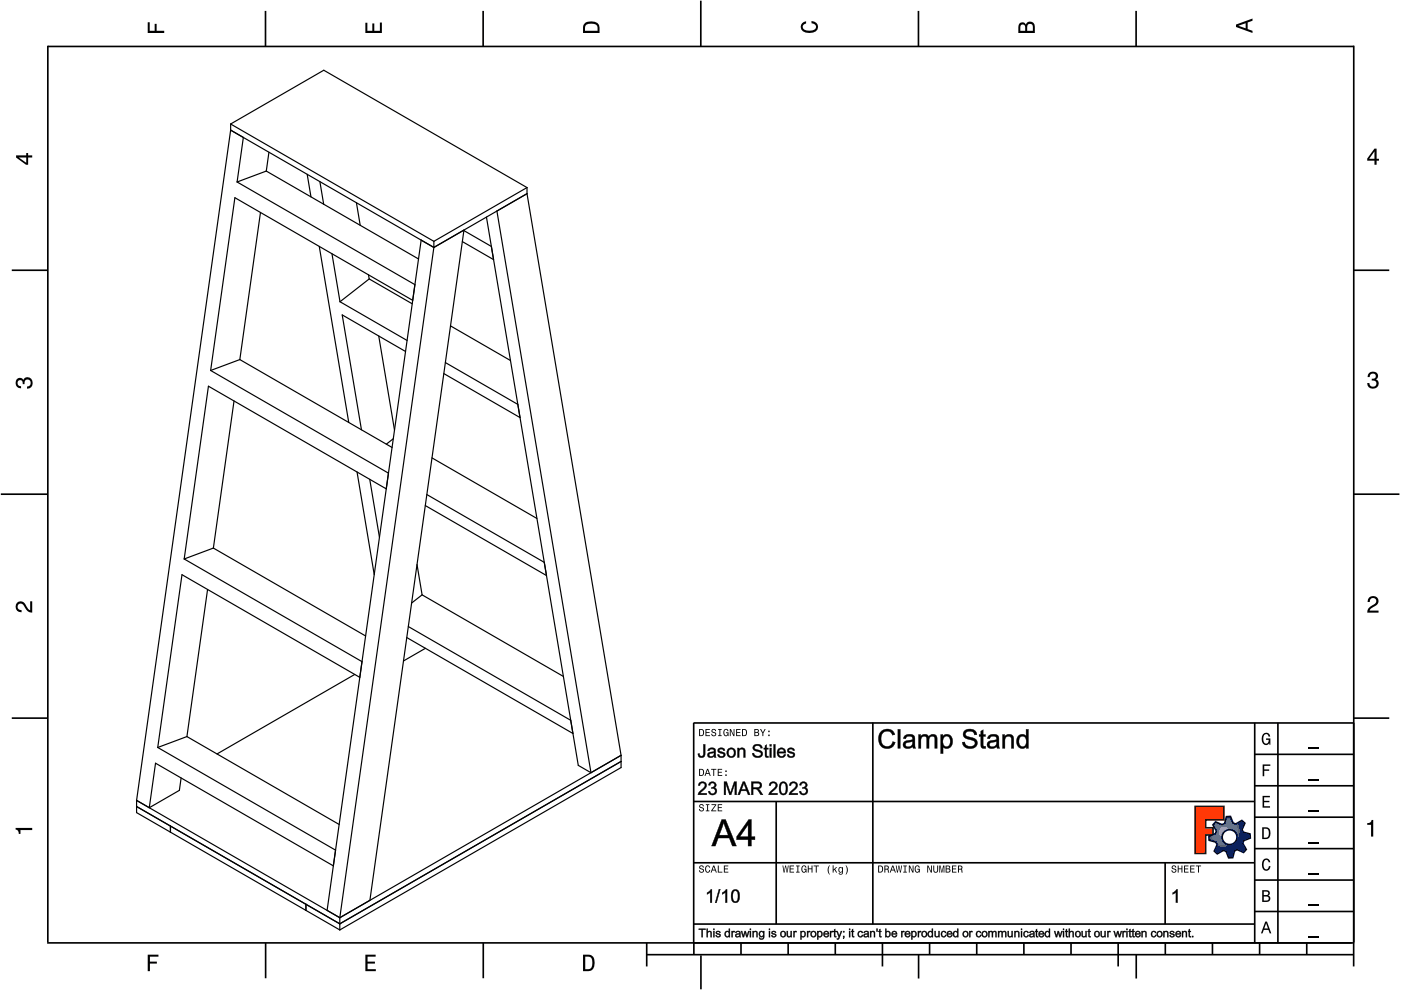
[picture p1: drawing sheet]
<svg xmlns="http://www.w3.org/2000/svg" width="297mm" height="210mm" viewBox="0 0 297 210" stroke-linecap="round" stroke-linejoin="round" font-family="sans-serif">
<g fill="none" stroke="#000" stroke-width=".35">
<path d="M10.1 9.7v190.1M10.1 9.9h277M56.3 2.3v7.5M102.4 2.3v7.5M148.6 .1v9.8M194.7 2.3v7.5M240.9 2.3v7.5M287 9.7v195.2M2.5 57.3h7.5M287.1 57.3h7.4M.2 104.8h10M287 104.8h9.7"/>
<path d="M2.5 152.3h7.5M147 153.3h140.1M147.1 153.3v49.1M185.1 153.2v42.8M266 159.9h21M266 153.3v46.7M270.9 153.3v46.7M287.1 152.3h7.4M147 169.9h119M164.6 169.9v26M266 179.9h21M266 173.3h21"/>
<path d="M266 166.6h21M10 199.9h277.1M56.3 199.9v7.5M102.5 199.9v7.5M137.1 199.9v5M147 195.9h119M147 182.9h119M157.1 199.9v2.5M167.1 199.9v2.5M177.1 199.9v2.5M187.1 199.9v5M197.1 199.9v2.5"/>
<path d="M207.1 199.9v2.5M217.1 199.9v2.5M227.1 199.9v2.5M237.1 199.9v5M247 182.9v13M247.1 199.9v2.5M257.1 199.9v2.5M266 193.3h21M266 186.6h21M267.1 199.9v2.5M277.1 199.9v2.5M137.1 202.4h150"/>
<path d="M148.6 202.6v7.2M194.8 202.4v5.1M240.9 202.4v5.1"/>
</g>
<g fill="#000">
<path d="M31.3 4.7h.4v1.8h1.1v-1.4h.4v1.4h1.6v.5h-3.5z" fill-rule="evenodd"/>
<path d="M77.5 4.8h.4v1.7h1v-1.5h.5v1.5h1.1v-1.7h.5v2.2h-3.5z" fill-rule="evenodd"/>
<path d="M124.1 4.9a2.19 2.19 0 0 0-.5 2.1h3.5v-1.2a1.42 1.42 0 0 0-1.7-1.3zM124.3 5.2a2.14 2.14 0 0 1 2.3 .3l.1 1h-2.7l.1-1z" fill-rule="evenodd"/>
<path d="M170.1 4.9l.8-.4v.5a.7 .7 0 0 0-.7 .5 .7 .7 0 0 0 .3 .8 1.69 1.69 0 0 0 2.5-.6 .9 .9 0 0 0-.9-.8v-.5a1.24 1.24 0 0 1 1.3 1.1 1.24 1.24 0 0 1-1 1.4 2.22 2.22 0 0 1-2.5-.7l-.1-.5z" fill-rule="evenodd"/>
<path d="M216.1 5l-.2 .8v1.2h3.5v-1.3a.98 .98 0 0 0-.7-1.1 .98 .98 0 0 0-1.2 .6 .84 .84 0 0 0-1.4-.2zM216.4 5.3a.54 .54 0 0 1 .7-.1 .54 .54 0 0 1 .3 .6v.7h-1.1zM217.9 5.2a.62 .62 0 0 1 .7-.1 .62 .62 0 0 1 .4 .6v.8h-1.2z" fill-rule="evenodd"/>
<path d="M262.1 5.2v.5l3.5 1.3v-.5l-1.1-.3v-1.4l1.1-.4v-.5zM262.6 5.5l1.5-.6v1.1z" fill-rule="evenodd"/>
<path d="M3.4 32.9v.5l2.1 1.5h.5v-1.5h.8v-.5h-.8v-.5h-.4v.5zM4 33.4h1.6v1.1z" fill-rule="evenodd"/>
<path d="M291.4 31.5l-1.5 2.1v.5h1.5v.8h.5v-.8h.5v-.4h-.5v-2.2zM291.4 32.1v1.6h-1.1z" fill-rule="evenodd"/>
<path d="M3.6 80.4a.86 .86 0 0 1 1.4 .1 1.06 1.06 0 0 1 1.2-.5 1.06 1.06 0 0 1 .7 1.2 1.1 1.1 0 0 1-1.2 1.2v-.4a.71 .71 0 0 0 .8-1 .71 .71 0 0 0-1.3-.1v.6h-.4a.61 .61 0 0 0-.3-.8 .61 .61 0 0 0-.8 .2 .61 .61 0 0 0 .2 .8l.6 .2v.4a1.15 1.15 0 0 1-1.2-.6 1.15 1.15 0 0 1 .3-1.3z" fill-rule="evenodd"/>
<path d="M290.3 79.1a1.08 1.08 0 0 1 1.3-.2 1.08 1.08 0 0 1 .5 1.3l-.4 .2a1.06 1.06 0 0 1 .6 1.3 1.06 1.06 0 0 1-1.2 .7 1.1 1.1 0 0 1-1.2-1.2h.4a.71 .71 0 0 0 1 .8 .71 .71 0 0 0 .1-1.3h-.6v-.4a.61 .61 0 0 0 .8-.3 .61 .61 0 0 0-.2-.8 .61 .61 0 0 0-.8 .2l-.2 .5h-.4z" fill-rule="evenodd"/>
<path d="M3.6 127.8a1.22 1.22 0 0 1 2 .7l.4 .6 .4 .3v-1.9h.4v2.4a1.8 1.8 0 0 1-1.7-1.4 .71 .71 0 0 0-.9-.5 .71 .71 0 0 0-.5 .8 .71 .71 0 0 0 .9 .6v.4a1.18 1.18 0 0 1-1.2-.6 1.18 1.18 0 0 1 .2-1.4z" fill-rule="evenodd"/>
<path d="M290.3 126.7a1.18 1.18 0 0 1 1.9 .3 1.18 1.18 0 0 1-1 1.7l-.5 .3-.3 .5h1.9v.4h-2.4a1.8 1.8 0 0 1 1.4-1.7 .71 .71 0 0 0 .5-.9 .71 .71 0 0 0-.9-.5 .71 .71 0 0 0-.5 .8h-.4z" fill-rule="evenodd"/>
<path d="M148.2 154.6v1.5h.5a.77 .77 0 0 0 .6-.8 .77 .77 0 0 0-.6-.7zM148.4 154.8a.58 .58 0 0 1 .7 .5 .58 .58 0 0 1-.7 .6zM149.6 154.6v1.5h.9v-.2h-.7v-.5h.6v-.2h-.6v-.4h.7v-.2zM151 154.7a.53 .53 0 0 0 0 .6 .53 .53 0 0 0 .6 .2 .32 .32 0 0 1-.3 .5 .32 .32 0 0 1-.3-.4h-.2a.5 .5 0 0 0 .7 .5 .5 .5 0 0 0 .1-.8l-.4-.1a.28 .28 0 0 1-.1-.4 .28 .28 0 0 1 .4-.1 .28 .28 0 0 1 .1 .3h.2a.51 .51 0 0 0-.3-.4 .51 .51 0 0 0-.5 .1zM152.3 154.6v.2h.2v1.1h-.2v.2h.7v-.2h-.3v-1.1h.3v-.2zM153.5 154.7a.81 .81 0 0 0 .5 1.4l.3-.2 .2 .2v-.8h-.6v.1h.4l-.2 .5a.6 .6 0 0 1-.5-.6 .6 .6 0 0 1 .4-.6l.2 .3h.2l-.1-.3a.53 .53 0 0 0-.8 0zM154.7 154.6v1.5h.2v-1.3l.6 1.3h.2v-1.5h-.2v1.2l-.5-1.2zM156.1 154.6v1.5h.9v-.2h-.7v-.5h.6v-.2h-.6v-.4h.7v-.2zM157.3 154.6v1.5h.5a.77 .77 0 0 0 .6-.8 .77 .77 0 0 0-.6-.7zM157.5 154.8a.58 .58 0 0 1 .7 .5 .58 .58 0 0 1-.7 .6zM159.9 154.6v1.5h.6a.42 .42 0 0 0 .5-.3 .42 .42 0 0 0-.3-.5l.2-.2-.1-.4zM160.1 154.8h.3a.23 .23 0 0 1 .3 .2 .23 .23 0 0 1-.3 .2h-.3zM160.1 155.4h.4a.26 .26 0 0 1 .3 .2 .26 .26 0 0 1-.3 .3h-.4zM161.1 154.6l.5 .9v.6h.2v-.6l.5-.9h-.2l-.4 .7-.3-.7zM162.9 155.8v.3h.3v-.3zM162.9 154.9v.3h.3v-.3z" fill-rule="evenodd"/>
<path d="M267.8 155.7a.85 .85 0 0 1 .9-.3 .85 .85 0 0 1 .6 .8h-.3l-.1-.3a.49 .49 0 0 0-.4-.3 .49 .49 0 0 0-.5 .3 1.2 1.2 0 0 0 .4 1.8 .66 .66 0 0 0 .6-.8h-.6v-.3h.9v1.3h-.1l-.1-.3-.3 .3a.85 .85 0 0 1-1.2-.7v-1.1z" fill-rule="evenodd"/>
<path d="M3.3 175.5h3.5v.5h-2.5v.8h-.3a.77 .77 0 0 0-.7-.9z" fill-rule="evenodd"/>
<path d="M148.4 170.6a.53 .53 0 0 0 0 .6 .53 .53 0 0 0 .6 .2 .32 .32 0 0 1-.3 .5 .32 .32 0 0 1-.3-.4h-.2a.5 .5 0 0 0 .7 .6 .5 .5 0 0 0 .1-.9l-.4-.1a.28 .28 0 0 1-.1-.4 .28 .28 0 0 1 .4-.1 .28 .28 0 0 1 .1 .4h.2a.51 .51 0 0 0-.3-.5 .51 .51 0 0 0-.5 .1zM149.7 170.5v.2h.2v1.1h-.2v.2h.7v-.2h-.3v-1.1h.3v-.2zM150.8 170.5v.2h.8l-.8 1.3h1.1v-.2h-.9l.9-1.3zM152.2 170.5v1.5h.9v-.2h-.7v-.5h.6v-.2h-.6v-.4h.7v-.2z" fill-rule="evenodd"/>
<path d="M148.2 163v1.5h.5a.77 .77 0 0 0 .6-.7 .77 .77 0 0 0-.6-.8zM148.4 163.2a.57 .57 0 0 1 .7 .6 .57 .57 0 0 1-.7 .5zM149.9 163l-.5 1.5h.2l.1-.4h.6l.2 .4h.2l-.6-1.5zM150 163.2l.3 .7h-.5zM150.8 163v.2h.4v1.3h.2v-1.3h.5v-.2zM152.2 163v1.5h.9v-.2h-.7v-.5h.6v-.2h-.6v-.4h.7v-.2zM153.8 164.2v.3h.3v-.3zM153.8 163.4v.3h.3v-.3z" fill-rule="evenodd"/>
<path d="M253.4 171h6.1v2.8h-3.9v1.7h1.6v1.5h-1.6v4h-2.2z" fill-rule="evenodd"/>
<path d="M257.7 174.3l-.5 .6 .7 1.3-.2 .6-1.4 .5v.9l1.5 .4 .3 .5-.7 1.4 .7 .5 1.3-.7 .6 .2 .5 1.4 .9-.1 .3-1.4 .6-.3 1.4 .6 .5-.6-.7-1.3 .2-.6 1.4-.5-.1-.9-1.4-.4-.3-.5 .6-1.4-.6-.6-1.3 .8-.6-.2-.5-1.4h-.9l-.4 1.5-.5 .2zM259.1 177.5a1.6 1.6 0 0 1 3.2 0 1.6 1.6 0 0 1-3.2 0z" fill-rule="evenodd"/>
<path d="M267.7 168.7h1.5v.3h-1.2v.8h1.1v.3h-1.1v.8h1.3v.3h-1.6z" fill-rule="evenodd"/>
<path d="M267.7 162.1h1.6v.3h-1.3v.7h1.1v.3h-1.1v1.2h-.3z" fill-rule="evenodd"/>
<path d="M267.6 175.4v2.5h.8a1.37 1.37 0 0 0 .7-2.2 1.56 1.56 0 0 0-1.5-.3zM267.9 175.7a.98 .98 0 0 1 1.2 .7 .98 .98 0 0 1-.7 1.2h-.5z" fill-rule="evenodd"/>
<path d="M289.9 174.5a.77 .77 0 0 0 .9-.6h.4v3.5h-.5v-2.5h-.8z" fill-rule="evenodd"/>
<path d="M148.4 183.6a.53 .53 0 0 0 0 .6 .53 .53 0 0 0 .6 .2 .32 .32 0 0 1-.3 .5 .32 .32 0 0 1-.3-.4h-.2a.5 .5 0 0 0 .7 .6 .5 .5 0 0 0 .1-.9l-.4-.1a.28 .28 0 0 1-.1-.4 .28 .28 0 0 1 .4-.1 .28 .28 0 0 1 .1 .4h.2a.51 .51 0 0 0-.3-.5 .51 .51 0 0 0-.5 .1zM149.6 183.7l-.1 .2a.67 .67 0 0 0 .1 .9 .67 .67 0 0 0 .8 .1l.2-.4h-.2l-.2 .3a.6 .6 0 0 1-.5-.5 .6 .6 0 0 1 .4-.6l.3 .3h.2l-.2-.4a.5 .5 0 0 0-.8 .1zM151.2 183.5l-.5 1.5h.2l.1-.4h.6l.2 .4h.2l-.6-1.5zM151.3 183.7l.3 .7h-.5zM152.2 183.5v1.5h1v-.2h-.8v-1.3zM153.5 183.5v1.5h.9v-.2h-.7v-.5h.6v-.2h-.6v-.4h.7v-.2z" fill-rule="evenodd"/>
<path d="M165.9 183.5l.3 1.5h.1l.3-1.3 .2 1.3h.2l.2-1.5h-.1l-.2 1.3-.2-1.3h-.2l-.2 1.3-.2-1.3zM167.4 183.5v1.5h1v-.2h-.8v-.5h.7v-.2h-.7v-.4h.7v-.2zM168.8 183.5v.2h.3v1.1h-.3v.2h.7v-.2h-.2v-1.1h.2v-.2zM170.1 183.7a.82 .82 0 0 0 .5 1.3l.3-.2 .1 .2v-.8h-.5v.2h.3l-.2 .4a.6 .6 0 0 1-.5-.5 .6 .6 0 0 1 .5-.6l.2 .3h.2l-.2-.4a.53 .53 0 0 0-.7 .1zM171.3 183.5v1.5h.2v-.7h.6v.7h.2v-1.5h-.2v.6h-.6v-.6zM172.5 183.5v.2h.5v1.3h.2v-1.3h.4v-.2zM175.8 183.5a1.35 1.35 0 0 0 .2 1.9 1.84 1.84 0 0 1 0-1.9zM176.5 183.5v1.5h.2v-.4l.2-.2 .4 .6h.2l-.4-.7 .4-.5h-.2l-.6 .6v-.9zM177.9 184a.59 .59 0 0 0-.2 .7 .59 .59 0 0 0 .7 .3l.1-.2a.31 .31 0 0 1-.1 .5 .31 .31 0 0 1-.4-.2h-.2a.47 .47 0 0 0 .5 .4 .47 .47 0 0 0 .4-.5v-1.2h-.2v.2l-.3-.2zM178 184.1l.1-.1a.42 .42 0 0 1 .4 .4 .42 .42 0 0 1-.4 .5l-.1-.3zM179.3 183.5a1.85 1.85 0 0 1 0 1.9 1.22 1.22 0 0 0 0-1.9z" fill-rule="evenodd"/>
<path d="M186.2 183.5v1.5h.5a.77 .77 0 0 0 .6-.7 .77 .77 0 0 0-.6-.8zM186.4 183.7a.58 .58 0 0 1 .6 .6 .58 .58 0 0 1-.6 .5zM187.5 183.5v1.5h.2v-.6a.45 .45 0 0 1 .5 .1 .45 .45 0 0 1 .1 .5h.2l-.2-.7a.42 .42 0 0 0 .1-.5 .42 .42 0 0 0-.4-.3zM187.7 183.7h.2a.26 .26 0 0 1 .4 .3 .26 .26 0 0 1-.4 .2h-.2zM189.2 183.5l-.6 1.5h.2l.2-.4h.6l.1 .4h.2l-.5-1.5zM189.3 183.7l.2 .7h-.4zM189.9 183.5l.3 1.5h.2l.2-1.3 .2 1.3h.2l.3-1.5h-.2l-.2 1.3-.2-1.3h-.2l-.2 1.3-.2-1.3zM191.5 183.5v.2h.3v1.1h-.3v.2h.8v-.2h-.3v-1.1h.3v-.2zM192.7 183.5v1.5h.2v-1.2l.5 1.2h.3v-1.5h-.2v1.2l-.6-1.2zM194.1 183.7a.81 .81 0 0 0 .5 1.3l.3-.2 .1 .2v-.8h-.5v.2h.3l-.2 .4a.6 .6 0 0 1-.5-.5 .6 .6 0 0 1 .5-.6l.2 .3h.2l-.2-.4a.53 .53 0 0 0-.7 .1zM196.6 183.5v1.5h.2v-1.2l.6 1.2h.2v-1.5h-.2v1.2l-.6-1.2zM197.9 183.5v.9a.52 .52 0 0 0 .5 .6 .52 .52 0 0 0 .5-.6v-.9h-.2v.9a.33 .33 0 0 1-.3 .5 .33 .33 0 0 1-.3-.5v-.9zM199.2 183.5v1.5h.1v-1.4l.3 1.4h.2l.3-1.4v1.4h.1v-1.5h-.2l-.3 1.3-.3-1.3zM200.5 183.5v1.5h.6a.42 .42 0 0 0 .4-.3 .42 .42 0 0 0-.2-.5l.2-.2-.1-.4zM200.7 183.7h.3a.23 .23 0 0 1 .3 .2 .23 .23 0 0 1-.3 .2h-.3zM200.7 184.3h.3a.26 .26 0 0 1 .3 .3 .26 .26 0 0 1-.3 .2h-.3zM201.8 183.5v1.5h1v-.2h-.8v-.5h.7v-.2h-.7v-.4h.8v-.2zM203.1 183.5v1.5h.2v-.6a.45 .45 0 0 1 .5 .1 .45 .45 0 0 1 .1 .5h.2l-.2-.7a.42 .42 0 0 0 .1-.5 .42 .42 0 0 0-.4-.3zM203.3 183.7h.3a.26 .26 0 0 1 .3 .3 .26 .26 0 0 1-.4 .2h-.2z" fill-rule="evenodd"/>
<path d="M248.5 183.6a.53 .53 0 0 0 0 .6 .53 .53 0 0 0 .6 .2 .32 .32 0 0 1-.2 .5 .32 .32 0 0 1-.3-.4h-.2a.5 .5 0 0 0 .6 .6 .5 .5 0 0 0 .2-.9l-.4-.1a.28 .28 0 0 1-.1-.4 .28 .28 0 0 1 .3-.1 .28 .28 0 0 1 .2 .4h.2a.51 .51 0 0 0-.3-.5 .51 .51 0 0 0-.6 .1zM249.7 183.5v1.5h.2v-.7h.6v.7h.2v-1.5h-.2v.6h-.6v-.6zM251 183.5v1.5h1v-.2h-.8v-.5h.7v-.2h-.7v-.4h.8v-.2zM252.3 183.5v1.5h1v-.2h-.8v-.5h.7v-.2h-.7v-.4h.8v-.2zM253.5 183.5v.2h.5v1.3h.2v-1.3h.5v-.2z" fill-rule="evenodd"/>
<path d="M268.3 195.4l-1 2.5h.4l.2-.7h1l.3 .7h.3l-.9-2.5zM268.4 195.8l.4 1.1h-.7z" fill-rule="evenodd"/>
<path d="M267.6 188.7v2.5h1a.7 .7 0 0 0 .7-.5 .7 .7 0 0 0-.4-.8 .61 .61 0 0 0 .3-.8 .61 .61 0 0 0-.7-.4zM267.9 189h.6a.38 .38 0 0 1 .4 .4 .38 .38 0 0 1-.5 .4h-.5zM267.9 190.1h.6a.44 .44 0 0 1 .5 .4 .44 .44 0 0 1-.5 .4h-.6z" fill-rule="evenodd"/>
<path d="M267.8 182.3a.85 .85 0 0 1 .9-.3 .85 .85 0 0 1 .6 .8h-.3l-.1-.2a.47 .47 0 0 0-.4-.3 .47 .47 0 0 0-.4 .3 1.21 1.21 0 0 0 .4 1.7 .64 .64 0 0 0 .5-.7h.4a.89 .89 0 0 1-.8 1 .89 .89 0 0 1-1-.7v-1.1z" fill-rule="evenodd"/>
<path d="M31.3 202.4h2.3v.4h-1.8v1.1h1.5v.4h-1.5v1.6h-.5z" fill-rule="evenodd"/>
<path d="M77.5 202.4h2.1v.4h-1.7v1.1h1.6v.4h-1.6v1.2h1.8v.4h-2.2z" fill-rule="evenodd"/>
<path d="M123.6 202.4v3.5h1.2a1.42 1.42 0 0 0 1.3-1.7 1.38 1.38 0 0 0-1.3-1.8zM124.1 202.8l1 .1a1.89 1.89 0 0 1 0 2.5l-1 .1z" fill-rule="evenodd"/>
</g>
<g fill="none" stroke="#000" stroke-width=".25">
<path d="M48.9 27.6l43.1 24.9M48.9 27.6l-19.9 142.1M48.9 26.3l43.1 24.9M48.9 26.3l19.7-11.4 43.1 24.9M48.9 26.3v1.3M50.3 38.6l37.7 21.8-.5 3.3-37.7-21.8-5.1 36.7M51.6 29.1l-1.3 9.5M56.5 36.3l-6.2 2.3M56.5 36.3l32.2 18.6M57 32.3l-.5 4M65.1 37l.8 4.7M67.8 38.5l.8 4.8"/>
<path d="M111.7 39.8l-19.7 11.4M111.7 39.8v1.3M55.2 45l-4.4 31.2M67.7 52.2l6.2 37.4M70.4 53.8l1.7 10.2M75.6 43l.8 4.8M78.1 58.3l.2 .8M78.3 59.1l-6.2 4.9M78.3 59.1l9.1 5.3M89.3 50.9l-19.9 142.1 2.6 1.6M92 52.5l-20 142.1M92 51.2v1.3"/>
<path d="M98.4 48.9l5.8 3.4 .4 2.7-6.6-3.8M98.4 48.8l-20 142.1-6.4 3.7M103.1 46l19.5 116.3 2.7 1.5M111.7 41.1l-6.3 3.6 19.9 119.1M111.7 41.1l20 119M111.7 41.1l-19.7 11.4M44.7 78.6l37.7 21.7M50.8 76.2l-6.1 2.4M50.8 76.2l32.3 18.7M72.1 64l14.2 8.2M80.3 71.2l3.3 20M86 74.5l-13.4-7.7 4 24.3"/>
<path d="M94.1 79.2l16.2 9.3M94.4 76.9l15.4 8.8M95.5 69.1l12.7 7.3M49.6 85l-4.4 31.2M83.4 93l-1.5 1.2M91.6 97.1l22.2 12.8M39.1 118.5l37.7 21.8-.5 3.3-37.7-21.8-5.2 36.7M45.2 116.2l-6.1 2.3M45.2 116.2l32.3 18.6M75.7 100.1l3.6 21.7M78.4 101.6l2.1 12.3M81.9 103.6l-37.7-21.7-5.1 36.6"/>
<path d="M88.4 119.7l1.1 6.4M90.5 104.9l24.9 14.3 .5 2.8-25.7-14.8M44 125l-4.4 31.2M86.6 132.8l34.4 19.9 .5 2.8-35.3-20.3M89.5 126.1l-2.2 1.8M89.5 126.1l29.9 17.3M90.2 137.5l-4.7 2.6M33.4 158.5l37.7 21.7-.4 3.4-37.7-21.8-1.3 9.5 6.3-3.7 .4-2.7M39.6 156.2l-6.2 2.3M39.6 156.2l32.3 18.6M75.2 143l-29.2 16.9M277.3 158.6h2.2"/>
<path d="M29 169.7l43 24.9M29 169.7v2.6l43 24.9M36.1 175.1v1.3M131.7 160.1l-6.4 3.7M131.7 161.4l-59.7 34.5-43-24.9M131.7 160.1v2.6l-59.7 34.5M131.7 160.1l-59.7 34.5M277.3 178.6h2.2M277.3 172h2.2M277.3 165.3h2.2M64.9 191.7v1.3M72 194.6v2.6"/>
<path d="M277.3 198.6h2.2M277.3 192h2.2M277.3 185.3h2.2"/>
</g>
<g fill="#000">
<path d="M248.6 189.3l.8-.7h.3v2.8h-.4v-2.2l-.7 .4z"/>
<path d="M149.1 157.8h.4v1.9a.8 .8 0 0 1-.7 1 .8 .8 0 0 1-.8-.9l.3-.1 .1 .3a.38 .38 0 0 0 .5 .3 .38 .38 0 0 0 .2-.6zM149.1 157.8l.1 1.9a.46 .46 0 0 1-.4 .7 .46 .46 0 0 1-.5-.6h-.3a.73 .73 0 0 0 .8 .8 .73 .73 0 0 0 .7-.9v-1.9zM150.2 158.8a.88 .88 0 0 1 1-.3 .88 .88 0 0 1 .6 .8l.1 1.3h-.4l-.1-.2a.73 .73 0 0 1-1 .3 .73 .73 0 0 1-.2-1.1l1.1-.3a.49 .49 0 0 0-.4-.4 .49 .49 0 0 0-.5 .4l-.4-.1zM150.2 158.8l-.2 .4h.4a.52 .52 0 0 1 .3-.4 .52 .52 0 0 1 .6 .1l.1 .5-.9 .1a.6 .6 0 0 0-.3 1 .99 .99 0 0 0 1.2-.2l.1 .3h.3l-.1-.4v-1.2a.97 .97 0 0 0-1.5-.2zM150.5 159.9h-.1a.43 .43 0 0 0 .4 .5 .43 .43 0 0 0 .5-.4l.1-.4zM150.4 159.8l1-.3a.62 .62 0 0 1-.3 .8 .62 .62 0 0 1-.8-.2zM152.3 158.7h.1a.85 .85 0 0 1 1.4 .4l-.4 .1a.41 .41 0 0 0-.4-.3 .41 .41 0 0 0-.4 .3l.4 .2a.68 .68 0 0 1 .8 .6 .68 .68 0 0 1-.8 .7 .71 .71 0 0 1-.9-.7l.3-.1a.5 .5 0 0 0 .5 .4 .5 .5 0 0 0 .5-.3l-.2-.1a.92 .92 0 0 1-1.1-.9zM152.3 158.8a.6 .6 0 0 0 0 .7 .6 .6 0 0 0 .7 .2l.4 .2a.5 .5 0 0 1-.4 .5 .5 .5 0 0 1-.6-.5l-.3 .1a.82 .82 0 0 0 .9 .6 .82 .82 0 0 0 .7-.7l-.2-.3-1-.4a.48 .48 0 0 1 .4-.4 .48 .48 0 0 1 .5 .4l.3-.1a.88 .88 0 0 0-1.4-.3zM154.4 158.7a1.05 1.05 0 0 1 1.5 .2 1.05 1.05 0 0 1-.2 1.5 1.05 1.05 0 0 1-1.5-.2l-.1-1zM154.4 158.8a1.03 1.03 0 0 0-.2 1.3 1.03 1.03 0 0 0 1.3 .4 1.02 1.02 0 0 0 .3-1.4 1.02 1.02 0 0 0-1.4-.3zM154.6 159a.7 .7 0 0 0-.1 .9 .7 .7 0 0 0 .8 .3 .69 .69 0 0 0 .3-.9 .69 .69 0 0 0-1-.3zM154.6 159a.77 .77 0 0 1 1.1 .4 .77 .77 0 0 1-.7 1 .84 .84 0 0 1-.4-1.4zM156.3 158.6h.4v.3a.73 .73 0 0 1 .9-.4 .73 .73 0 0 1 .4 .9v1.2h-.4v-1.2a.46 .46 0 0 0-.5-.5 .46 .46 0 0 0-.3 .6v1.1h-.5zM156.4 158.6v2h.3v-1.1a.53 .53 0 0 1 .4-.7 .53 .53 0 0 1 .6 .6v1.2h.3v-1.6a.73 .73 0 0 0-.7-.4 .73 .73 0 0 0-.7 .4l.1-.4zM159.8 158a1.12 1.12 0 0 1 1.9 .6l-.4 .1a.64 .64 0 0 0-.6-.6 .64 .64 0 0 0-.7 .5l.6 .3a.93 .93 0 0 1 1.1 1 .93 .93 0 0 1-1.3 .8 .91 .91 0 0 1-.9-1l.3-.1a.75 .75 0 0 0 .7 .7 .75 .75 0 0 0 .8-.6l-1.3-.6a.67 .67 0 0 1-.2-1.1zM159.9 158a.75 .75 0 0 0-.1 .9 .75 .75 0 0 0 .7 .4l.5 .2a.49 .49 0 0 1 .4 .6 .49 .49 0 0 1-.7 .3 .69 .69 0 0 1-.9-.7h-.3a1.12 1.12 0 0 0 1 .9 1.12 1.12 0 0 0 1.2-.8l-.1-.4-.4-.3-1.2-.3a.63 .63 0 0 1 .4-.8 .63 .63 0 0 1 .8 .3l.1 .3h.3a1.02 1.02 0 0 0-1.7-.6zM162.2 158.1l.4-.3-.1 .8h.4v.3h-.4l.1 1.3 .3 .1 .1 .3a.57 .57 0 0 1-.6 0 .57 .57 0 0 1-.2-.6v-1.1h-.3v-.3h.3zM162.2 158.1v.5h-.2v.3l.2-.1v1.2a.46 .46 0 0 0 .2 .5 .46 .46 0 0 0 .5 .1v-.3a.27 .27 0 0 1-.3 0 .27 .27 0 0 1-.1-.3v-1.2l.4 .1v-.3h-.4v-.7zM163.2 157.8h.4v.5h-.4zM163.2 157.8v.4h.4v-.4zM163.2 158.6h.4v2h-.4zM163.2 158.6v2h.4v-2zM164 157.8h.4v2.8h-.4zM164 157.8v2.8h.4v-2.8zM165 158.8a.96 .96 0 0 1 1.2-.2 .96 .96 0 0 1 .4 1.1h-1.5a.56 .56 0 0 0 .5 .6 .56 .56 0 0 0 .6-.4l.4 .1a.83 .83 0 0 1-1.2 .7 1.16 1.16 0 0 1-.4-1.9zM165 158.9a1 1 0 0 0 0 1.4 1 1 0 0 0 1.4 0l.2-.3h-.4a.59 .59 0 0 1-.7 .4 .59 .59 0 0 1-.4-.8l1.5 .1a1.1 1.1 0 0 0-.9-1.1zM165.3 159l-.2 .4h1.1a.51 .51 0 0 0-.3-.5 .51 .51 0 0 0-.6 .1zM165.3 159l.4-.2 .3 .1 .3 .5h-1.2zM167 158.7h.2a.85 .85 0 0 1 1.3 .4l-.4 .1a.41 .41 0 0 0-.4-.3 .41 .41 0 0 0-.4 .3l.4 .2a.68 .68 0 0 1 .9 .6 .68 .68 0 0 1-.9 .7 .71 .71 0 0 1-.8-.7l.3-.1a.5 .5 0 0 0 .4 .4 .5 .5 0 0 0 .5-.3l-.1-.1a.92 .92 0 0 1-1.1-.9zM167.1 158.8a.6 .6 0 0 0 0 .7 .6 .6 0 0 0 .7 .2l.4 .2a.5 .5 0 0 1-.5 .5 .5 .5 0 0 1-.5-.5l-.3 .1a.82 .82 0 0 0 .8 .6 .82 .82 0 0 0 .8-.7l-.3-.3-1-.4a.48 .48 0 0 1 .5-.4 .48 .48 0 0 1 .5 .4l.3-.1a.88 .88 0 0 0-1.4-.3z"/>
<path d="M149.1 157.8h.4v1.9a.77 .77 0 0 1-.7 .9 .77 .77 0 0 1-.8-.8h.3a.43 .43 0 0 0 .4 .5 .43 .43 0 0 0 .4-.6zM150.2 158.8a.87 .87 0 0 1 .9-.3 .87 .87 0 0 1 .6 .8l.1 1.3h-.3l-.1-.2a.74 .74 0 0 1-.9 .3 .74 .74 0 0 1-.4-.9l.4-.3 .9-.2a.51 .51 0 0 0-.5-.5 .51 .51 0 0 0-.5 .4h-.4zM150.5 159.8a.36 .36 0 0 0 0 .5 .36 .36 0 0 0 .4 .1l.4-.3 .1-.5zM152.3 158.8a.87 .87 0 0 1 1.4 .3l-.3 .1a.4 .4 0 0 0-.5-.4 .4 .4 0 0 0-.3 .5h.2a.86 .86 0 0 1 1 .9 .89 .89 0 0 1-.9 .4 .89 .89 0 0 1-.8-.6l.3-.1a.45 .45 0 0 0 .5 .5 .45 .45 0 0 0 .4-.5l-.1-.1a.89 .89 0 0 1-1-.8zM154.4 158.8a1.01 1.01 0 0 1 1.4 .2 1.01 1.01 0 0 1-.2 1.4 1.01 1.01 0 0 1-1.4-.2l-.1-.9zM154.6 159a.74 .74 0 0 0-.1 .9 .74 .74 0 0 0 .8 .4 .73 .73 0 0 0 .3-1 .73 .73 0 0 0-1-.3zM156.4 158.6h.3v.3a.72 .72 0 0 1 .8-.3 .72 .72 0 0 1 .5 .8v1.2h-.3v-1.2a.5 .5 0 0 0-.6-.6 .5 .5 0 0 0-.4 .7v1.1h-.3zM159.8 158a1.09 1.09 0 0 1 1.8 .6h-.3a.65 .65 0 0 0-.7-.5 .65 .65 0 0 0-.6 .6l.4 .2a1.12 1.12 0 0 1 1.3 1.1 1.16 1.16 0 0 1-1.2 .6 1.16 1.16 0 0 1-1-.9h.3a.76 .76 0 0 0 .8 .6 .76 .76 0 0 0 .7-.6l-.4-.3a1.03 1.03 0 0 1-1.2-1.2zM162.2 158.1l.3-.2v.7h.4v.3h-.4v1.1l.1 .3h.3v.3a.5 .5 0 0 1-.5 0 .5 .5 0 0 1-.2-.6v-1.1h-.2v-.3h.2zM163.2 157.8h.4v.4h-.4zM163.2 158.6h.4v2h-.4zM164 157.8h.4v2.8h-.4zM165 158.8a.94 .94 0 0 1 1.1-.1 .94 .94 0 0 1 .5 1h-1.5a.59 .59 0 0 0 .4 .6 .59 .59 0 0 0 .7-.3h.4a1 1 0 0 1-1.4 .5 1 1 0 0 1-.3-1.5zM165.3 159l-.2 .4h1.1a.56 .56 0 0 0-.3-.5 .56 .56 0 0 0-.6 .1zM167.1 158.8a.87 .87 0 0 1 1.4 .3l-.4 .1a.4 .4 0 0 0-.4-.4 .4 .4 0 0 0-.3 .5h.1a.86 .86 0 0 1 1 .9 .89 .89 0 0 1-.9 .4 .89 .89 0 0 1-.7-.6l.3-.1a.45 .45 0 0 0 .5 .5 .45 .45 0 0 0 .4-.5l-.1-.1a.89 .89 0 0 1-1.1-.8z"/>
<path d="M186.8 155.1a1.76 1.76 0 0 1 2.9 .6l-.5 .2a1.26 1.26 0 0 0-1.6-.8 1.26 1.26 0 0 0-.8 1.5 1.28 1.28 0 0 0 .9 1.6 1.28 1.28 0 0 0 1.6-1l.5 .2a1.85 1.85 0 0 1-2.3 1.2 1.85 1.85 0 0 1-1.2-2.3zM190.4 154.6h.5v4.1h-.5zM191.9 156a1.41 1.41 0 0 1 2 .3l.2 2.4h-.5l-.1-.4a1.2 1.2 0 0 1-2-.4 1.27 1.27 0 0 1 1.5-1h.3a.41 .41 0 0 0 .1-.5 .41 .41 0 0 0-.4-.3l-.7 .1-.3 .4h-.5zM192.1 157.5a.54 .54 0 0 0 .1 .8 .54 .54 0 0 0 .7 0 .9 .9 0 0 0 .6-1.1zM194.8 155.7h.4v.5a.98 .98 0 0 1 1.7 0 .95 .95 0 0 1 1.1-.5 .95 .95 0 0 1 .7 1v2h-.5v-1.9a.64 .64 0 0 0-.7-.7 .64 .64 0 0 0-.5 .9v1.7h-.5v-1.9a.63 .63 0 0 0-.7-.7 .63 .63 0 0 0-.5 .8l-.1 1.8h-.4zM199.5 155.7h.4v.4a1.19 1.19 0 0 1 1.5-.3 1.19 1.19 0 0 1 .6 1.4 1.22 1.22 0 0 1-.6 1.3 1.22 1.22 0 0 1-1.5-.1v1.4h-.4zM200.1 156.4a1.23 1.23 0 0 0 .6 1.9 1.2 1.2 0 0 0 .8-1.1 1.2 1.2 0 0 0-.8-1.1zM204.5 155a1.58 1.58 0 0 1 2.6 .8h-.5a1.01 1.01 0 0 0-.9-.8 1.01 1.01 0 0 0-1 .6l.3 .5a3 3 0 0 1 2.2 1 1.33 1.33 0 0 1-1.8 1.6 1.37 1.37 0 0 1-1.4-1.3l.5-.1a1.15 1.15 0 0 0 1 .9 1.15 1.15 0 0 0 1.2-.6 1.51 1.51 0 0 0-1.5-.9 1.04 1.04 0 0 1-.9-.6 1.04 1.04 0 0 1 .2-1.1zM208 155l.4-.3v1h.5v.4h-.5v1.7a.33 .33 0 0 0 .2 .4 .33 .33 0 0 0 .3 0l.1 .5a.73 .73 0 0 1-.8-.1 .73 .73 0 0 1-.2-.8v-1.7h-.4v-.4h.4zM209.7 156a1.41 1.41 0 0 1 2.1 .3l.1 2.4h-.5l-.1-.4a1.2 1.2 0 0 1-2-.4 1.27 1.27 0 0 1 1.5-1h.3a.41 .41 0 0 0 .2-.5 .41 .41 0 0 0-.5-.3l-.7 .1-.3 .4h-.5zM209.9 157.5a.54 .54 0 0 0 .1 .8 .54 .54 0 0 0 .7 0 .9 .9 0 0 0 .6-1.1zM212.6 155.7h.4v.5a1.04 1.04 0 0 1 1.3-.5 1.04 1.04 0 0 1 .6 1.2v1.8h-.5v-1.8a.72 .72 0 0 0-.8-.8 .72 .72 0 0 0-.5 1v1.6h-.5zM215.9 156a1.07 1.07 0 0 1 1.7 .1v-1.5h.4v4.1h-.4v-.4a1.25 1.25 0 0 1-1.6 .2 1.25 1.25 0 0 1-.5-1.6zM216.2 156.4a1.26 1.26 0 0 0 .6 1.9 1.18 1.18 0 0 0 .8-1.1 1.18 1.18 0 0 0-.8-1.1z"/>
<path d="M186.8 155.1a1.8 1.8 0 0 1 3 .7l-.6 .1a1.24 1.24 0 0 0-1.5-.8 1.24 1.24 0 0 0-.9 1.5 1.24 1.24 0 0 0 .9 1.6 1.24 1.24 0 0 0 1.5-1l.6 .1a1.84 1.84 0 0 1-2.1 1.4 1.84 1.84 0 0 1-1.5-2.1l.1-.8zM186.9 155a2.16 2.16 0 0 0 .9 3.7 1.63 1.63 0 0 0 2-1.3l-.5-.2a1.3 1.3 0 0 1-1.6 1.1 1.3 1.3 0 0 1-.9-1.7 1.3 1.3 0 0 1 .8-1.5 1.3 1.3 0 0 1 1.6 .8l.5-.2a1.74 1.74 0 0 0-2.8-.7zM190.3 154.6h.6v4.1h-.6zM190.4 154.6v4.1h.5v-4.1zM191.8 155.9a1.34 1.34 0 0 1 2.2 .5v1.7l.2 .6h-.6l-.1-.4a1.27 1.27 0 0 1-2.1-.2 1.23 1.23 0 0 1 1.6-1.2l.5-.1a.74 .74 0 0 0-.7-.7 .74 .74 0 0 0-.8 .6l-.5-.1zM191.9 156l-.4 .6h.5a.76 .76 0 0 1 .6-.6 .76 .76 0 0 1 .7 .3l.1-.1a.37 .37 0 0 1 .2 .4 .37 .37 0 0 1-.3 .3l-1.1 .2a.9 .9 0 0 0-.7 1 1.27 1.27 0 0 0 2 .1l.1 .5h.5l-.2-.6v-1.8a1.37 1.37 0 0 0-2-.3zM192.2 157.6a.5 .5 0 0 0 0 .7 .5 .5 0 0 0 .7-.1l.5-.3 .1-.7zM192.1 157.5l1.4-.4a.92 .92 0 0 1-.4 1.1 .92 .92 0 0 1-1.1-.1zM194.7 155.7h.5v.5a.98 .98 0 0 1 1.7 0 .97 .97 0 0 1 1.1-.5 .97 .97 0 0 1 .7 1v2h-.5v-1.9a.6 .6 0 0 0-.7-.7 .6 .6 0 0 0-.5 .9v1.7h-.6v-1.9a.59 .59 0 0 0-.6-.7 .59 .59 0 0 0-.5 .8v1.8h-.6zM194.8 155.7v3h.4v-1.6a.72 .72 0 0 1 .4-.9 .72 .72 0 0 1 .9 .4v2.1h.5l-.1-1.7a.68 .68 0 0 1 .6-.9 .68 .68 0 0 1 .7 .7v1.9h.5v-2a.91 .91 0 0 0-.8-1 .91 .91 0 0 0-1 .6 .94 .94 0 0 0-.9-.6 .94 .94 0 0 0-.8 .6v-.6zM199.4 155.7h.5v.4a1.16 1.16 0 0 1 1.4-.4 1.16 1.16 0 0 1 .7 1.2 1.31 1.31 0 0 1-.5 1.6 1.31 1.31 0 0 1-1.6-.1l.1 1.4h-.6zM199.5 155.7v4.1h.4v-1.6a1.18 1.18 0 0 0 1.4 .3 1.18 1.18 0 0 0 .6-1.3 1.15 1.15 0 0 0-.6-1.4 1.15 1.15 0 0 0-1.4 .5v-.6zM200.2 156.4a1.2 1.2 0 0 0 .5 1.9 1.16 1.16 0 0 0 .7-1.1 1.16 1.16 0 0 0-.7-1.1zM200.1 156.3a.83 .83 0 0 1 1.1-.1 .83 .83 0 0 1 .3 1 .88 .88 0 0 1-.8 1.2 .88 .88 0 0 1-.8-1.2zM204.5 154.9a1.61 1.61 0 0 1 2.7 .9l-.6 .1a.99 .99 0 0 0-.9-.8 .99 .99 0 0 0-1 .5l.3 .5 1.1 .2a1.23 1.23 0 0 1 1.2 1.4 1.23 1.23 0 0 1-1.6 1.1 1.42 1.42 0 0 1-1.7-1.5h.5a1.14 1.14 0 0 0 1 .9 1.14 1.14 0 0 0 1.2-.6l-.3-.5-1.6-.5a.96 .96 0 0 1-.3-1.7zM204.5 155a1.09 1.09 0 0 0-.1 1.2 1.09 1.09 0 0 0 1.1 .6l.7 .2a.66 .66 0 0 1 .5 .8 .66 .66 0 0 1-.8 .5 1.07 1.07 0 0 1-1.4-1l-.5 .1a1.66 1.66 0 0 0 1.5 1.3 1.66 1.66 0 0 0 1.7-1l-.1-.6-.6-.6-1.6-.5a.56 .56 0 0 1-.2-.7 .56 .56 0 0 1 .6-.3 .89 .89 0 0 1 1.3 .8h.5a1.55 1.55 0 0 0-2.6-.8zM207.9 155l.6-.3-.1 1h.6v.5l-.6-.1 .1 1.7a.31 .31 0 0 0 .1 .4 .31 .31 0 0 0 .4 0l.1 .5a.79 .79 0 0 1-.9-.1 .79 .79 0 0 1-.3-.8l.1-1.7-.4 .1v-.5h.4zM208 155v.8l-.4-.1v.4h.4v1.7a.68 .68 0 0 0 .2 .8 .68 .68 0 0 0 .8 0l-.1-.4a.35 .35 0 0 1-.4 0 .35 .35 0 0 1-.1-.4v-1.7h.5v-.4l-.5 .1v-1.1zM209.7 155.9a1.34 1.34 0 0 1 2.1 .5v1.7l.2 .6h-.6l-.1-.4a1.27 1.27 0 0 1-2-.2 1.23 1.23 0 0 1 1.5-1.2l.5-.1a.74 .74 0 0 0-.7-.7 .74 .74 0 0 0-.8 .6l-.5-.1zM209.7 156l-.4 .6h.5a.76 .76 0 0 1 .6-.6 .76 .76 0 0 1 .8 .3v-.1a.37 .37 0 0 1 .2 .4 .37 .37 0 0 1-.3 .3l-1.1 .2a.9 .9 0 0 0-.7 1 1.27 1.27 0 0 0 2.1 .1v.5h.5l-.1-.6v-1.8a1.37 1.37 0 0 0-2.1-.3zM210 157.6a.5 .5 0 0 0 0 .7 .5 .5 0 0 0 .7-.1l.5-.3 .1-.7zM209.9 157.5l1.4-.4a.92 .92 0 0 1-.4 1.1 .92 .92 0 0 1-1.1-.1zM212.5 155.7h.5v.5a1.05 1.05 0 0 1 1.3-.5 1.05 1.05 0 0 1 .7 1.2v1.8h-.6v-1.8a.67 .67 0 0 0-.8-.8 .67 .67 0 0 0-.5 1v1.6h-.6zM212.6 155.7v3h.5l-.1-1.6a.75 .75 0 0 1 .6-1 .75 .75 0 0 1 .9 .8l-.1 1.8h.5v-2.3a1.05 1.05 0 0 0-.9-.7 1.05 1.05 0 0 0-1 .6v-.6zM215.9 156a1.05 1.05 0 0 1 1.7 .1l-.1-1.5h.6v4.1h-.6l.1-.4a1.02 1.02 0 0 1-1.7 .1 1.93 1.93 0 0 1 0-2.4zM216 156a1.51 1.51 0 0 0-.4 1.7 1.51 1.51 0 0 0 1.5 .9l.5-.5v.6h.4v-4.1h-.4v1.6a1.04 1.04 0 0 0-1.6-.2zM216.3 156.4a1.22 1.22 0 0 0 .5 1.9 1.14 1.14 0 0 0 .8-1.1 1.14 1.14 0 0 0-.8-1.1zM216.2 156.3a.86 .86 0 0 1 1.1-.1 .86 .86 0 0 1 .3 1 .87 .87 0 0 1-.8 1.2 .87 .87 0 0 1-.8-1.2z"/>
<path d="M148.3 165.9a.91 .91 0 0 1 1.4 .2 .91 .91 0 0 1-.5 1.4l-.7 .7h1.3v.3h-1.8a3.2 3.2 0 0 1 1.3-1.6 .53 .53 0 0 0-.2-.9 .53 .53 0 0 0-.7 .6l-.4-.1zM150.5 165.9a.74 .74 0 0 1 1.1 0 .74 .74 0 0 1-.1 1.1 .87 .87 0 0 1 0 1.5 .87 .87 0 0 1-1.3-.7l.3-.1a.56 .56 0 0 0 .7 .6 .56 .56 0 0 0 .4-.7 .56 .56 0 0 0-.8-.4l.1-.3a.48 .48 0 0 0 .6-.4 .48 .48 0 0 0-.5-.5 .48 .48 0 0 0-.5 .5h-.3zM153.5 165.7h.6l.8 2.4 .8-2.4h.5v2.8h-.4v-2.3l-.8 2.3h-.3l-.8-2.3v2.3h-.4zM157.5 165.7h.4l1.1 2.8h-.4l-.3-.8h-1.2l-.3 .8h-.4zM157.7 166l-.5 1.4h1zM159.3 165.7h1.2a.77 .77 0 0 1 1 .7 .77 .77 0 0 1-.8 .9l1 1.2h-.4l-.7-1.1-.5-.1h-.4v1.2h-.4zM159.7 166.1v.9h.8a.48 .48 0 0 0 .6-.4 .48 .48 0 0 0-.6-.5zM163.3 165.9a.91 .91 0 0 1 1.4 .2 .91 .91 0 0 1-.5 1.4l-.7 .7h1.3v.3h-1.8a3.2 3.2 0 0 1 1.3-1.6 .53 .53 0 0 0-.2-.9 .53 .53 0 0 0-.7 .6l-.3-.1zM165.6 165.9a.99 .99 0 0 1 1.1 .1 .99 .99 0 0 1 .3 1.2 1.01 1.01 0 0 1-.3 1.1 1.01 1.01 0 0 1-1.1 .1 2.12 2.12 0 0 1 0-2.5zM165.8 166.1a1.88 1.88 0 0 0 .1 2.2h.3a1.72 1.72 0 0 0 0-2.3zM167.6 165.9a.91 .91 0 0 1 1.4 .2 .91 .91 0 0 1-.5 1.4l-.7 .7h1.3v.3h-1.8a3.2 3.2 0 0 1 1.3-1.6 .53 .53 0 0 0-.2-.9 .53 .53 0 0 0-.7 .6l-.4-.1zM169.8 165.9a.74 .74 0 0 1 1.1 0 .74 .74 0 0 1-.1 1.1 .87 .87 0 0 1 0 1.5 .87 .87 0 0 1-1.3-.7l.3-.1a.56 .56 0 0 0 .7 .6 .56 .56 0 0 0 .4-.7 .56 .56 0 0 0-.8-.4l.1-.3a.48 .48 0 0 0 .6-.4 .48 .48 0 0 0-.5-.5 .48 .48 0 0 0-.5 .5h-.3z"/>
<path d="M148.3 165.9a.95 .95 0 0 1 1.5 .2 .95 .95 0 0 1-.6 1.4l-.7 .7h1.4v.4h-2l.3-.7 .9-.9a.51 .51 0 0 0 .3-.6 .51 .51 0 0 0-.6-.3 .51 .51 0 0 0-.4 .5h-.4zM148.3 166l-.3 .5 .4 .1a.58 .58 0 0 1 .9-.5 .58 .58 0 0 1-.1 1l-.9 .8-.3 .6h1.8v-.3h-1.4l.6-.6a1.03 1.03 0 0 0 .4-1.7l-.7-.1zM150.5 165.9a.78 .78 0 0 1 1.1 0 .78 .78 0 0 1-.1 1.2v-.1a.76 .76 0 0 1 .6 .7 .76 .76 0 0 1-.5 .8 .88 .88 0 0 1-1.4-.8h.3a.53 .53 0 0 0 .7 .5 .53 .53 0 0 0 .4-.7 .53 .53 0 0 0-.8-.2v-.4a.45 .45 0 0 0 .7-.4 .45 .45 0 0 0-.5-.5 .45 .45 0 0 0-.4 .6l-.4-.1zM150.5 166l-.3 .5h.3a.5 .5 0 0 1 .5-.6 .5 .5 0 0 1 .5 .6 .5 .5 0 0 1-.6 .4l-.1 .3a.58 .58 0 0 1 .8 .4 .58 .58 0 0 1-.4 .7 .58 .58 0 0 1-.7-.6l-.3 .1a.85 .85 0 0 0 1.2 .7 .85 .85 0 0 0 .3-1.4l-.4-.1a.7 .7 0 0 0 .3-1 .7 .7 0 0 0-1.1 0zM153.5 165.7h.6l.8 2.4 .7-2.4h.6v2.9h-.4v-2.4l-.8 2.4h-.4l-.7-2.4v2.4h-.4zM153.5 165.7v2.8h.4v-2.4l.8 2.4h.3l.8-2.3v2.3h.4v-2.8h-.5l-.8 2.6-.8-2.6zM157.5 165.7h.4l1.2 2.9h-.5l-.3-.9h-1.2l-.2 .9h-.5zM157.5 165.7l-1.1 2.8h.4l.3-.9h1.2l.3 .9h.4l-1.1-2.8zM157.7 166l-.5 1.4h1zM157.7 166l.5 1.4h-1zM159.3 165.7h1.2a.79 .79 0 0 1 1.1 .7 .79 .79 0 0 1-.9 .9l.4 .2 .7 1.1h-.5l-1-1.3h-.6v1.3h-.4zM159.3 165.7v2.8h.4l-.1-1.3 .9 .1 .8 1.2h.4l-.7-1.1-.4-.2a.74 .74 0 0 0 .9-.7 .74 .74 0 0 0-1-.7zM159.7 166.1v.9l.8-.1a.45 .45 0 0 0 .6-.3 .45 .45 0 0 0-.6-.5zM159.6 166h.9a.53 .53 0 0 1 .7 .6 .53 .53 0 0 1-.7 .4h-.9zM163.3 165.9a.95 .95 0 0 1 1.5 .2 .95 .95 0 0 1-.5 1.4l-.8 .7h1.4v.4h-1.9l.2-.7 .9-.9a.51 .51 0 0 0 .3-.6 .51 .51 0 0 0-.5-.3 .51 .51 0 0 0-.5 .5h-.4zM163.4 166l-.3 .5 .3 .1a.58 .58 0 0 1 .9-.5 .58 .58 0 0 1-.1 1l-.9 .8-.3 .6h1.8v-.3h-1.4l.6-.6a1.03 1.03 0 0 0 .4-1.7l-.7-.1zM165.6 165.9a1.03 1.03 0 0 1 1.2 .1 1.03 1.03 0 0 1 .2 1.2 1.05 1.05 0 0 1-.2 1.1 1.05 1.05 0 0 1-1.2 .2 2.15 2.15 0 0 1 0-2.6zM165.6 165.9a2.28 2.28 0 0 0-.1 2.4 .89 .89 0 0 0 1 .1 .89 .89 0 0 0 .4-.9 1.19 1.19 0 0 0-1-1.7zM165.7 166.2a2.18 2.18 0 0 0 .2 2h.3a1.71 1.71 0 0 0 0-2.1zM165.8 166.1l.4-.1a1.73 1.73 0 0 1 0 2.3h-.3a1.87 1.87 0 0 1-.1-2.2zM167.6 165.9a.95 .95 0 0 1 1.5 .2 .95 .95 0 0 1-.6 1.4l-.7 .7h1.4v.4h-2l.3-.7 .9-.9a.51 .51 0 0 0 .3-.6 .51 .51 0 0 0-.6-.3 .51 .51 0 0 0-.4 .5h-.4zM167.6 166l-.3 .5 .4 .1a.58 .58 0 0 1 .9-.5 .58 .58 0 0 1-.1 1l-.9 .8-.3 .6h1.8v-.3h-1.4l.6-.6a1.03 1.03 0 0 0 .4-1.7l-.7-.1zM169.8 165.9a.78 .78 0 0 1 1.1 0 .78 .78 0 0 1-.1 1.2v-.1a.76 .76 0 0 1 .6 .7 .76 .76 0 0 1-.6 .8 .88 .88 0 0 1-1.3-.8h.3a.53 .53 0 0 0 .7 .5 .53 .53 0 0 0 .4-.7 .53 .53 0 0 0-.8-.2v-.4a.45 .45 0 0 0 .7-.4 .45 .45 0 0 0-.5-.5 .45 .45 0 0 0-.4 .6l-.4-.1zM169.8 166l-.3 .5h.3a.5 .5 0 0 1 .5-.6 .5 .5 0 0 1 .5 .6 .5 .5 0 0 1-.6 .4l-.1 .3a.58 .58 0 0 1 .8 .4 .58 .58 0 0 1-.4 .7 .58 .58 0 0 1-.7-.6l-.3 .1a.85 .85 0 0 0 1.2 .7 .85 .85 0 0 0 .3-1.4l-.4-.1a.7 .7 0 0 0 .3-1 .7 .7 0 0 0-1.1 0z"/>
<path d="M153 173.7h.9l2.3 5.7h-1l-.6-1.7h-2.3l-.6 1.7h-.9zM153 173.8l-2.1 5.6h.8l.5-1.8h2.5l.6 1.8h.8l-2.3-5.6zM153.4 174.4l-.2 .8-.7 1.9h1.9zM153.4 174.3l1.1 2.8h-2.1zM158.7 173.7h.6v3.7h.8v.7l-.8-.1v1.4h-.7v-1.4l-2.5 .1v-.7zM158.7 173.8l-2.5 3.6v.6h2.5l-.1 1.4h.7v-1.4h.8v-.6h-.8v-3.6zM158.6 174.9l-1.7 2.5h1.7zM158.7 174.7v2.7h-1.9z"/>
<path d="M153 173.8h.8l2.3 5.6h-.8l-.7-1.7h-2.3l-.6 1.7h-.8zM153.4 174.4l-.9 2.7h1.9zM158.7 173.8h.6v3.6h.8v.6h-.8v1.4h-.7v-1.4h-2.4v-.6zM158.6 174.9l-1.7 2.5h1.7z"/>
<path d="M148.1 196.9h1.5v.3l-.6-.1v1.6h-.3l.1-1.6-.7 .1zM148.2 196.9v.2h.6v1.6h.2l-.1-1.6h.7v-.2zM149.8 196.9h.3v.7a.47 .47 0 0 1 .5-.2 .47 .47 0 0 1 .3 .5v.8h-.3v-.8a.27 .27 0 0 0-.3-.3 .27 .27 0 0 0-.2 .4v.7h-.3zM149.8 196.9v1.8h.3l-.1-.7a.35 .35 0 0 1 .3-.5 .35 .35 0 0 1 .4 .4v.8h.2l-.1-.8a.43 .43 0 0 0-.3-.5 .43 .43 0 0 0-.5 .3l.1-.8zM151.2 196.9h.3v.3h-.3zM151.2 196.9v.3h.3v-.3zM151.2 197.4h.3v1.3h-.3zM151.2 197.4v1.3h.3v-1.3zM151.8 197.5l.2-.1a.47 .47 0 0 1 .8 .4h-.3a.23 .23 0 0 0-.2-.2 .23 .23 0 0 0-.3 .2l.3 .1a.48 .48 0 0 1 .5 .6 .48 .48 0 0 1-.8 .2l-.3-.4 .3-.1a.27 .27 0 0 0 .3 .3 .27 .27 0 0 0 .2-.3v.1a.55 .55 0 0 1-.6-.2 .55 .55 0 0 1-.1-.6zM151.9 197.6a.3 .3 0 0 0-.1 .3 .3 .3 0 0 0 .3 .2l.3 .1a.21 .21 0 0 1 .2 .2 .21 .21 0 0 1-.2 .2l-.4-.1-.1-.2h-.2a.5 .5 0 0 0 .6 .4 .5 .5 0 0 0 .4-.5l-.7-.4a.28 .28 0 0 1 .2-.3 .28 .28 0 0 1 .3 .3l.2-.1a.52 .52 0 0 0-.8-.1zM153.8 197.5a.45 .45 0 0 1 .7 .1v-.7h.3v1.8h-.3v-.2a.51 .51 0 0 1-.5 .2 .51 .51 0 0 1-.4-.5zM153.8 197.6a.56 .56 0 0 0-.1 .8 .56 .56 0 0 0 .9 0l-.1 .3h.3v-1.8h-.3l.1 .8a.45 .45 0 0 0-.8-.1zM154 197.7l-.1 .6 .2 .2a.4 .4 0 0 0 .4-.5 .4 .4 0 0 0-.5-.3zM153.9 197.7a.45 .45 0 0 1 .7 .3 .45 .45 0 0 1-.7 .4l-.1-.3zM155.1 197.4h.3v.2a.27 .27 0 0 1 .1-.3 .27 .27 0 0 1 .4 .2l-.1 .2-.4 .1v.9h-.3zM155.1 197.4v1.3h.2v-.7a.3 .3 0 0 1 .1-.3 .3 .3 0 0 1 .3 0l.1-.2-.3-.1-.2 .2v-.2zM156 197.5a.57 .57 0 0 1 .6-.2 .57 .57 0 0 1 .4 .6l.1 .8h-.3v-.2a.47 .47 0 0 1-.8 .2 .47 .47 0 0 1 .2-.8h.5a.31 .31 0 0 0-.3-.3 .31 .31 0 0 0-.3 .2h-.2zM156 197.6l-.1 .2h.2a.32 .32 0 0 1 .3-.3 .32 .32 0 0 1 .3 .1l.1 .3-.6 .1a.37 .37 0 0 0-.2 .6 .37 .37 0 0 0 .5 0l.3-.1v.2h.3l-.2-1a.57 .57 0 0 0-.9-.1zM156.2 198.2l-.1 .1a.31 .31 0 0 0 .3 .2 .31 .31 0 0 0 .3-.2l.1-.2zM156.1 198.2l.6-.2a.36 .36 0 0 1-.1 .6 .36 .36 0 0 1-.5-.4zM157.1 197.4h.3l.2 1 .3-1h.2l.3 1 .2-1h.3l-.4 1.3h-.3l-.2-1-.2 1h-.3zM157.1 197.4l.4 1.3h.2l.2-1 .3 1h.3l.4-1.3h-.2l-.3 1.2-.3-1.2h-.2l-.3 1-.3-1zM159 196.9h.3v.3h-.3zM159 196.9v.3h.2v-.3zM159 197.4h.3v1.3h-.3zM159 197.4v1.3h.2v-1.3zM159.5 197.4h.3v.2a.47 .47 0 0 1 .5-.2 .47 .47 0 0 1 .4 .5v.8h-.3v-.8a.26 .26 0 0 0-.2-.3 .26 .26 0 0 0-.3 .2l-.1 .9h-.3zM159.6 197.4v1.3h.2v-.9a.34 .34 0 0 1 .4-.3 .34 .34 0 0 1 .2 .4v.8h.2v-1a.44 .44 0 0 0-.5-.3 .44 .44 0 0 0-.4 .3l.1-.3zM161 197.5l.4-.2 .4 .3v-.2h.3v1.1a.6 .6 0 0 1-.5 .7 .6 .6 0 0 1-.7-.4h.3a.33 .33 0 0 0 .3 .2 .33 .33 0 0 0 .3-.2v-.3a.55 .55 0 0 1-.7 .2 .55 .55 0 0 1-.3-.7zM161.1 197.6a.56 .56 0 0 0-.1 .8 .56 .56 0 0 0 .8 0v.1a.4 .4 0 0 1-.1 .5 .4 .4 0 0 1-.5 0l-.3-.2a.54 .54 0 0 0 .7 .4 .54 .54 0 0 0 .4-.7v-1.1h-.2l.1 .3-.5-.3zM161.2 197.7v.5l.1 .2a.39 .39 0 0 0 .5-.4 .39 .39 0 0 0-.6-.3zM161.2 197.7a.45 .45 0 0 1 .7 .3 .45 .45 0 0 1-.7 .4l-.1-.4zM163 196.9h.3v.3h-.3zM163 196.9v.3h.3v-.3zM163 197.4h.3v1.3h-.3zM163 197.4v1.3h.3v-1.3zM163.6 197.5l.2-.1a.47 .47 0 0 1 .7 .4h-.2a.23 .23 0 0 0-.2-.2 .23 .23 0 0 0-.3 .2l.3 .1a.48 .48 0 0 1 .5 .6 .48 .48 0 0 1-.8 .2l-.3-.4 .3-.1a.27 .27 0 0 0 .2 .3 .27 .27 0 0 0 .3-.3v.1a.55 .55 0 0 1-.6-.2 .55 .55 0 0 1-.1-.6zM163.7 197.6a.3 .3 0 0 0-.1 .3 .3 .3 0 0 0 .3 .2l.3 .1a.21 .21 0 0 1 .2 .2 .21 .21 0 0 1-.2 .2l-.4-.1-.1-.2h-.2a.5 .5 0 0 0 .6 .4 .5 .5 0 0 0 .4-.5l-.7-.4a.28 .28 0 0 1 .2-.3 .28 .28 0 0 1 .3 .3l.2-.1a.52 .52 0 0 0-.8-.1zM165.4 198.1a.7 .7 0 0 1 1.4 0 .7 .7 0 0 1-1.4 0zM165.5 198.1a.61 .61 0 0 0 1.2 0 .61 .61 0 0 0-1.2 0zM165.8 197.7a.42 .42 0 0 0-.1 .6 .42 .42 0 0 0 .6 .1 .42 .42 0 0 0 .1-.6 .42 .42 0 0 0-.6-.1zM165.7 197.7a.47 .47 0 0 1 .7 .4 .47 .47 0 0 1-.7 .3l-.1-.3zM166.8 197.4h.3v1a.29 .29 0 0 0 .4 0 .29 .29 0 0 0 .1-.3v-.7h.3v1.3h-.3l.1-.2a.44 .44 0 0 1-.5 .3 .44 .44 0 0 1-.4-.4zM166.8 197.4l.1 1a.44 .44 0 0 0 .4 .3 .44 .44 0 0 0 .4-.3v.3h.2v-1.3h-.3l.1 .7a.36 .36 0 0 1-.3 .5 .36 .36 0 0 1-.4-.5v-.7zM168.2 197.4h.3v.2a.27 .27 0 0 1 .2-.3 .27 .27 0 0 1 .3 .2l-.1 .2-.4 .1v.9h-.3zM168.2 197.4v1.3h.2v-.7a.3 .3 0 0 1 .1-.3 .3 .3 0 0 1 .4 0v-.2l-.3-.1-.1 .2-.1-.2zM169.7 197.4h.3l-.1 .2a.54 .54 0 0 1 .7-.2 .54 .54 0 0 1 .3 .6 .58 .58 0 0 1-.3 .7 .58 .58 0 0 1-.7-.1l.1 .6h-.3zM169.7 197.4v1.8h.2v-.8a.54 .54 0 0 0 .7 0 .54 .54 0 0 0 .1-.7 .54 .54 0 0 0-.8-.1v.1v-.3zM170.1 197.7l-.1 .6 .1 .2a.43 .43 0 0 0 .5-.4 .43 .43 0 0 0-.4-.5zM170 197.7a.45 .45 0 0 1 .6 .4 .45 .45 0 0 1-.6 .4l-.1-.4zM171.1 197.4h.3v.2a.27 .27 0 0 1 .1-.3 .27 .27 0 0 1 .3 .2v.2l-.4 .1v.9h-.3zM171.1 197.4v1.3h.2v-.7a.3 .3 0 0 1 .1-.3 .3 .3 0 0 1 .3 0l.1-.2-.3-.1-.2 .2v-.2zM171.8 198.1a.7 .7 0 0 1 1.4 0 .7 .7 0 0 1-1.4 0zM171.9 198.1a.61 .61 0 0 0 1.2 0 .61 .61 0 0 0-1.2 0zM172.2 197.7a.42 .42 0 0 0-.1 .6 .42 .42 0 0 0 .6 .1 .42 .42 0 0 0 .1-.6 .42 .42 0 0 0-.6-.1zM172.2 197.7a.47 .47 0 0 1 .7 .4 .47 .47 0 0 1-.7 .3l-.2-.3zM173.2 197.4h.3v.2a.54 .54 0 0 1 .6-.2 .54 .54 0 0 1 .3 .6 .58 .58 0 0 1-.3 .7 .58 .58 0 0 1-.7-.1l.1 .6h-.3zM173.3 197.4v1.8h.2l-.1-.8a.54 .54 0 0 0 .8 0 .54 .54 0 0 0 0-.7 .54 .54 0 0 0-.7-.1l-.1 .1 .1-.3zM173.6 197.7l-.1 .6 .2 .2a.43 .43 0 0 0 .4-.4 .43 .43 0 0 0-.4-.5zM173.5 197.7a.45 .45 0 0 1 .7 .4 .45 .45 0 0 1-.7 .4l-.1-.4zM174.7 197.5a.62 .62 0 0 1 .8-.1 .62 .62 0 0 1 .3 .7h-.9a.35 .35 0 0 0 .2 .4 .35 .35 0 0 0 .4-.3l.3 .1a.58 .58 0 0 1-.4 .5 .58 .58 0 0 1-.7-.2l-.2-.5zM174.8 197.6a.62 .62 0 0 0 0 1 .62 .62 0 0 0 1-.3h-.3a.38 .38 0 0 1-.4 .3 .38 .38 0 0 1-.3-.5h.9a.56 .56 0 0 0-.2-.6 .56 .56 0 0 0-.7 .1zM175 197.7l-.2 .2h.7a.31 .31 0 0 0-.2-.3 .31 .31 0 0 0-.3 .1zM174.9 197.6h.5l.2 .4h-.8zM175.9 197.4h.3v.2a.27 .27 0 0 1 .2-.3 .27 .27 0 0 1 .3 .2l-.1 .2-.4 .1v.9h-.3zM176 197.4v1.3h.2v-.7a.3 .3 0 0 1 0-.3 .3 .3 0 0 1 .4 0l.1-.2-.3-.1-.2 .2v-.2zM176.8 197.1l.3-.2v.5h.2v.2h-.2v.8l.2 .1v.2a.36 .36 0 0 1-.4 0 .36 .36 0 0 1-.1-.4v-.7h-.2v-.2h.2zM176.8 197.1l.1 .4-.2-.1v.2l.2-.1v.8a.28 .28 0 0 0 .1 .3 .28 .28 0 0 0 .3 .1l-.3-.4v-.8l.3 .1v-.2l-.3 .1 .1-.5zM177.3 197.4h.3l.3 1.1 .4-1.1h.3l-.7 1.6-.2 .2h-.3v-.3h.3l.1-.2zM177.3 197.4l.6 1.3-.2 .3h-.3l.1 .2h.2l.8-1.8h-.2l-.4 1.1-.3-1.1zM178.7 197.4h.3v.3h-.3zM178.8 197.4v.3h.2v-.3zM178.7 198.4h.3v.5l-.2 .2-.1-.2 .2-.2h-.2zM178.8 198.4v.3h.1l-.1 .3 .2-.6zM180 196.9h.3v.3h-.3zM180 196.9v.3h.2v-.3zM180 197.4h.3v1.3h-.3zM180 197.4v1.3h.2v-1.3zM180.6 197.1l.3-.2v.5h.2v.2h-.2v.8l.2 .1v.2a.36 .36 0 0 1-.4 0 .36 .36 0 0 1-.1-.4v-.7h-.2v-.2h.2zM180.6 197.1l.1 .4-.2-.1v.2l.2-.1v.8a.28 .28 0 0 0 .1 .3 .28 .28 0 0 0 .3 .1l-.3-.4v-.8l.3 .1v-.2l-.3 .1 .1-.5zM182 197.5a.55 .55 0 0 1 .6-.2 .55 .55 0 0 1 .4 .5l-.3 .1a.31 .31 0 0 0-.3-.3 .31 .31 0 0 0-.3 .2v.5a.29 .29 0 0 0 .4 .2 .29 .29 0 0 0 .2-.3h.3a.61 .61 0 0 1-.8 .5 .61 .61 0 0 1-.4-.8zM182 197.6a.6 .6 0 0 0 .1 1 .6 .6 0 0 0 .9-.3l-.2-.1a.35 .35 0 0 1-.4 .4 .35 .35 0 0 1-.3-.3v-.5a.34 .34 0 0 1 .3-.3 .34 .34 0 0 1 .3 .3h.2a.54 .54 0 0 0-.9-.2zM183.2 197.5a.57 .57 0 0 1 .6-.2 .57 .57 0 0 1 .4 .6l.1 .8h-.3v-.2a.47 .47 0 0 1-.8 .2 .47 .47 0 0 1 .2-.8h.5a.31 .31 0 0 0-.3-.3 .31 .31 0 0 0-.3 .2h-.2zM183.2 197.6l-.1 .2h.2a.32 .32 0 0 1 .3-.3 .32 .32 0 0 1 .3 .1l.1 .3-.6 .1a.37 .37 0 0 0-.2 .6 .37 .37 0 0 0 .5 0l.3-.1v.2h.3l-.2-1a.57 .57 0 0 0-.9-.1zM183.4 198.2v.1a.31 .31 0 0 0 .2 .2 .31 .31 0 0 0 .3-.2l.1-.2zM183.4 198.2l.6-.2a.36 .36 0 0 1-.2 .6 .36 .36 0 0 1-.5-.4zM184.4 197.4h.3v.2a.47 .47 0 0 1 .6-.2 .47 .47 0 0 1 .3 .5v.8h-.3v-.8a.26 .26 0 0 0-.2-.3 .26 .26 0 0 0-.3 .2l-.1 .9h-.3zM184.5 197.4v1.3h.2v-.9a.34 .34 0 0 1 .4-.3 .34 .34 0 0 1 .2 .4v.8h.2v-1a.44 .44 0 0 0-.5-.3 .44 .44 0 0 0-.4 .3l.1-.3zM185.8 196.9h.3l-.1 .7h-.2zM185.8 196.9l.1 .7h.1l.1-.7zM186.4 197.1l.3-.2-.1 .5h.3v.2h-.3l.1 .8 .2 .1v.2a.36 .36 0 0 1-.4 0 .36 .36 0 0 1-.1-.4v-.7h-.2v-.2h.2zM186.4 197.1l.1 .4-.2-.1v.2l.2-.1v.8a.28 .28 0 0 0 0 .3 .28 .28 0 0 0 .4 .1l-.3-.4v-.8l.2 .1v-.2l-.2 .1v-.5zM187.6 196.9h.3v.7a.52 .52 0 0 1 .6-.2 .52 .52 0 0 1 .3 .5 .6 .6 0 0 1-.2 .7 .6 .6 0 0 1-.7 0v.1h-.3zM187.7 196.9v1.8h.2v-.3a.57 .57 0 0 0 .8 0 .57 .57 0 0 0-.1-.9h-.5l-.2 .2v-.8zM188 197.7a.4 .4 0 0 0-.1 .6 .4 .4 0 0 0 .5 .1v-.7l-.2-.1zM188 197.7a.44 .44 0 0 1 .6 .4 .44 .44 0 0 1-.7 .3zM189.2 197.5a.62 .62 0 0 1 .7-.1 .62 .62 0 0 1 .3 .7h-.9a.35 .35 0 0 0 .3 .4 .35 .35 0 0 0 .4-.3l.2 .1a.58 .58 0 0 1-.4 .5 .58 .58 0 0 1-.6-.2l-.2-.5zM189.2 197.6a.62 .62 0 0 0 .1 1 .62 .62 0 0 0 .9-.3h-.2a.38 .38 0 0 1-.5 .3 .38 .38 0 0 1-.3-.5h1a.56 .56 0 0 0-.3-.6 .56 .56 0 0 0-.7 .1zM189.4 197.7l-.1 .2h.6a.31 .31 0 0 0-.1-.3 .31 .31 0 0 0-.4 .1zM189.3 197.6h.5l.2 .4h-.8zM191 197.4h.3v.2a.27 .27 0 0 1 .2-.3 .27 .27 0 0 1 .3 .2l-.1 .2-.4 .1v.9h-.3zM191.1 197.4v1.3h.2l-.1-.7a.3 .3 0 0 1 .1-.3 .3 .3 0 0 1 .4 0l.1-.2-.3-.1-.2 .2v-.2zM192 197.5a.62 .62 0 0 1 .7-.1 .62 .62 0 0 1 .3 .7h-.9a.35 .35 0 0 0 .3 .4 .35 .35 0 0 0 .4-.3l.2 .1a.58 .58 0 0 1-.4 .5 .58 .58 0 0 1-.6-.2l-.2-.5zM192 197.6a.62 .62 0 0 0 .1 1 .62 .62 0 0 0 .9-.3h-.2a.38 .38 0 0 1-.5 .3 .38 .38 0 0 1-.3-.5h1a.56 .56 0 0 0-.3-.6 .56 .56 0 0 0-.7 .1zM192.2 197.7l-.1 .2h.6a.31 .31 0 0 0-.1-.3 .31 .31 0 0 0-.4 .1zM192.1 197.6h.5l.2 .4h-.8zM193.2 197.4h.3l-.1 .2a.54 .54 0 0 1 .7-.2 .54 .54 0 0 1 .3 .6 .58 .58 0 0 1-.3 .7 .58 .58 0 0 1-.7-.1l.1 .6h-.3zM193.2 197.4v1.8h.2v-.8a.54 .54 0 0 0 .7 0 .54 .54 0 0 0 .1-.7 .54 .54 0 0 0-.8-.1v.1v-.3zM193.6 197.7l-.1 .6 .1 .2a.43 .43 0 0 0 .5-.4 .43 .43 0 0 0-.4-.5zM193.5 197.7a.45 .45 0 0 1 .7 .4 .45 .45 0 0 1-.7 .4l-.1-.4zM194.6 197.4h.3v.2a.27 .27 0 0 1 .1-.3 .27 .27 0 0 1 .4 .2l-.1 .2-.4 .1v.9h-.3zM194.6 197.4v1.3h.2v-.7a.3 .3 0 0 1 .1-.3 .3 .3 0 0 1 .3 0l.1-.2-.3-.1-.2 .2v-.2zM195.3 198.1a.7 .7 0 0 1 1.4 0 .7 .7 0 0 1-1.4 0zM195.4 198.1a.61 .61 0 0 0 1.2 0 .61 .61 0 0 0-1.2 0zM195.7 197.7a.42 .42 0 0 0-.1 .6 .42 .42 0 0 0 .6 .1 .42 .42 0 0 0 .1-.6 .42 .42 0 0 0-.6-.1zM195.7 197.7a.47 .47 0 0 1 .7 .4 .47 .47 0 0 1-.7 .3l-.2-.3zM196.8 197.5a.45 .45 0 0 1 .8 .1l-.1-.7h.3v1.8h-.2v-.2a.51 .51 0 0 1-.6 .2 .51 .51 0 0 1-.3-.5zM196.9 197.6a.56 .56 0 0 0-.1 .8 .56 .56 0 0 0 .8 0v.3h.2v-1.8h-.2v.8a.45 .45 0 0 0-.7-.1zM197 197.7v.6l.1 .2a.4 .4 0 0 0 .5-.5 .4 .4 0 0 0-.6-.3zM197 197.7a.45 .45 0 0 1 .6 .3 .45 .45 0 0 1-.6 .4l-.1-.3zM198.1 197.4h.3l.1 1a.29 .29 0 0 0 .3 0 .29 .29 0 0 0 .1-.3v-.7h.3v1.3h-.2v-.2a.44 .44 0 0 1-.4 .3 .44 .44 0 0 1-.4-.4zM198.2 197.4v1a.44 .44 0 0 0 .4 .3 .44 .44 0 0 0 .4-.3v.3h.2v-1.3h-.2v.7a.36 .36 0 0 1-.3 .5 .36 .36 0 0 1-.4-.5l.1-.7zM199.6 197.5a.55 .55 0 0 1 .6-.2 .55 .55 0 0 1 .4 .5l-.2 .1a.31 .31 0 0 0-.3-.3 .31 .31 0 0 0-.3 .2v.5a.29 .29 0 0 0 .3 .2 .29 .29 0 0 0 .3-.3h.2a.61 .61 0 0 1-.8 .5 .61 .61 0 0 1-.3-.8zM199.7 197.6a.6 .6 0 0 0 0 1 .6 .6 0 0 0 .9-.3l-.2-.1a.35 .35 0 0 1-.3 .4 .35 .35 0 0 1-.4-.3v-.5a.34 .34 0 0 1 .3-.3 .34 .34 0 0 1 .4 .3h.2a.54 .54 0 0 0-.9-.2zM200.9 197.5a.62 .62 0 0 1 .7-.1 .62 .62 0 0 1 .3 .7h-.9a.35 .35 0 0 0 .3 .4 .35 .35 0 0 0 .4-.3l.2 .1a.58 .58 0 0 1-.4 .5 .58 .58 0 0 1-.6-.2l-.2-.5zM200.9 197.6a.62 .62 0 0 0 .1 1 .62 .62 0 0 0 .9-.3h-.2a.38 .38 0 0 1-.5 .3 .38 .38 0 0 1-.2-.5h.9a.56 .56 0 0 0-.3-.6 .56 .56 0 0 0-.7 .1zM201.1 197.7l-.1 .2h.6a.31 .31 0 0 0-.1-.3 .31 .31 0 0 0-.4 .1zM201.1 197.6h.4l.2 .4h-.8zM202.2 197.5a.45 .45 0 0 1 .7 .1v-.7h.3v1.8h-.3l.1-.2a.51 .51 0 0 1-.6 .2 .51 .51 0 0 1-.4-.5zM202.2 197.6a.56 .56 0 0 0-.1 .8 .56 .56 0 0 0 .9 0v.3h.2v-1.8h-.3l.1 .8a.45 .45 0 0 0-.8-.1zM202.4 197.7l-.1 .6 .2 .2a.4 .4 0 0 0 .4-.5 .4 .4 0 0 0-.5-.3zM202.3 197.7a.45 .45 0 0 1 .7 .3 .45 .45 0 0 1-.7 .4l-.1-.3zM204.1 198.1a.69 .69 0 0 1 1.3 0 .69 .69 0 0 1-1.3 0zM204.1 198.1a.65 .65 0 0 0 1.3 0 .65 .65 0 0 0-1.3 0zM204.5 197.7a.42 .42 0 0 0-.1 .6 .42 .42 0 0 0 .5 .1 .42 .42 0 0 0 .1-.6 .42 .42 0 0 0-.5-.1zM204.4 197.7a.47 .47 0 0 1 .7 .4 .47 .47 0 0 1-.7 .3l-.1-.3zM205.5 197.4h.2v.2a.27 .27 0 0 1 .2-.3 .27 .27 0 0 1 .3 .2l-.1 .2-.3 .1v.9h-.3zM205.5 197.4v1.3h.2v-.7a.3 .3 0 0 1 .1-.3 .3 .3 0 0 1 .3 0l.1-.2-.3-.1-.2 .2v-.2zM207 197.5a.55 .55 0 0 1 .6-.2 .55 .55 0 0 1 .4 .5l-.2 .1a.31 .31 0 0 0-.3-.3 .31 .31 0 0 0-.3 .2v.5a.29 .29 0 0 0 .3 .2 .29 .29 0 0 0 .3-.3h.2a.61 .61 0 0 1-.7 .5 .61 .61 0 0 1-.4-.8zM207.1 197.6a.6 .6 0 0 0 0 1 .6 .6 0 0 0 .9-.3l-.2-.1a.35 .35 0 0 1-.3 .4 .35 .35 0 0 1-.4-.3v-.5a.34 .34 0 0 1 .4-.3 .34 .34 0 0 1 .3 .3h.2a.54 .54 0 0 0-.9-.2zM208.1 198.1a.7 .7 0 0 1 1.4 0 .7 .7 0 0 1-1.4 0zM208.2 198.1a.61 .61 0 0 0 1.2 0 .61 .61 0 0 0-1.2 0zM208.5 197.7a.42 .42 0 0 0-.1 .6 .42 .42 0 0 0 .6 .1 .42 .42 0 0 0 .1-.6 .42 .42 0 0 0-.6-.1zM208.4 197.7a.47 .47 0 0 1 .8 .4 .47 .47 0 0 1-.8 .3l-.1-.3zM209.5 197.4h.3l-.1 .2a.43 .43 0 0 1 .4-.3 .43 .43 0 0 1 .4 .3 .43 .43 0 0 1 .5-.2 .43 .43 0 0 1 .3 .4v.9h-.3v-.8a.23 .23 0 0 0-.1-.3 .23 .23 0 0 0-.3 .2v.9h-.3v-.8a.23 .23 0 0 0-.3-.3 .23 .23 0 0 0-.2 .3v.8h-.3zM209.5 197.4v1.3h.3l-.1-.7a.33 .33 0 0 1 .2-.4 .33 .33 0 0 1 .4 .3v.8h.2v-.8a.33 .33 0 0 1 .2-.3 .33 .33 0 0 1 .4 .1v1h.2l-.1-.9a.39 .39 0 0 0-.3-.4 .39 .39 0 0 0-.4 .3 .41 .41 0 0 0-.4-.3 .41 .41 0 0 0-.4 .3v-.3zM211.6 197.4h.2v.2a.43 .43 0 0 1 .4-.3 .43 .43 0 0 1 .4 .3 .43 .43 0 0 1 .5-.2 .43 .43 0 0 1 .3 .4v.9h-.3v-.8a.23 .23 0 0 0-.2-.3 .23 .23 0 0 0-.3 .2v.9h-.3v-.8a.23 .23 0 0 0-.2-.3 .23 .23 0 0 0-.2 .3v.8h-.3zM211.6 197.4v1.3h.2v-.7a.33 .33 0 0 1 .2-.4 .33 .33 0 0 1 .4 .3v.8h.2l-.1-.8a.33 .33 0 0 1 .2-.3 .33 .33 0 0 1 .4 .1v1h.2v-.9a.39 .39 0 0 0-.3-.4 .39 .39 0 0 0-.5 .3 .41 .41 0 0 0-.4-.3 .41 .41 0 0 0-.3 .3v-.3zM213.6 197.4h.3l.1 1a.29 .29 0 0 0 .3 0 .29 .29 0 0 0 .1-.3v-.7h.3v1.3h-.2v-.2a.44 .44 0 0 1-.4 .3 .44 .44 0 0 1-.4-.4zM213.7 197.4v1a.44 .44 0 0 0 .4 .3 .44 .44 0 0 0 .5-.3l-.1 .3h.2v-1.3h-.2v.7a.36 .36 0 0 1-.3 .5 .36 .36 0 0 1-.4-.5l.1-.7zM215 197.4h.3v.2a.47 .47 0 0 1 .5-.2 .47 .47 0 0 1 .4 .5v.8h-.3v-.8a.26 .26 0 0 0-.2-.3 .26 .26 0 0 0-.3 .2l-.1 .9h-.3zM215.1 197.4v1.3h.2v-.9a.34 .34 0 0 1 .4-.3 .34 .34 0 0 1 .2 .4v.8h.2v-1a.44 .44 0 0 0-.5-.3 .44 .44 0 0 0-.4 .3l.1-.3zM216.4 196.9h.3v.3h-.3zM216.5 196.9v.3h.2v-.3zM216.4 197.4h.3v1.3h-.3zM216.5 197.4v1.3h.2v-1.3zM217.1 197.5a.55 .55 0 0 1 .6-.2 .55 .55 0 0 1 .4 .5l-.2 .1a.31 .31 0 0 0-.3-.3 .31 .31 0 0 0-.3 .2v.5a.29 .29 0 0 0 .3 .2 .29 .29 0 0 0 .3-.3h.2a.61 .61 0 0 1-.8 .5 .61 .61 0 0 1-.3-.8zM217.2 197.6a.6 .6 0 0 0 0 1 .6 .6 0 0 0 .9-.3l-.2-.1a.35 .35 0 0 1-.3 .4 .35 .35 0 0 1-.4-.3v-.5a.34 .34 0 0 1 .3-.3 .34 .34 0 0 1 .4 .3h.2a.54 .54 0 0 0-.9-.2zM218.3 197.5a.57 .57 0 0 1 .7-.2 .57 .57 0 0 1 .4 .6l.1 .8h-.4v-.2a.47 .47 0 0 1-.7 .2 .47 .47 0 0 1 .1-.8h.6a.31 .31 0 0 0-.3-.3 .31 .31 0 0 0-.3 .2h-.3zM218.4 197.6l-.1 .2h.2a.32 .32 0 0 1 .2-.3 .32 .32 0 0 1 .3 .1l.1 .3-.6 .1a.37 .37 0 0 0-.2 .6 .37 .37 0 0 0 .6 0l.3-.1v.2h.2l-.1-1a.57 .57 0 0 0-.9-.1zM218.5 198.2v.1a.31 .31 0 0 0 .3 .2 .31 .31 0 0 0 .3-.2v-.2zM218.5 198.2l.6-.2a.36 .36 0 0 1-.2 .6 .36 .36 0 0 1-.5-.4zM219.6 197.1l.3-.2v.5h.2v.2h-.2v.8l.2 .1v.2a.36 .36 0 0 1-.4 0 .36 .36 0 0 1-.1-.4v-.7h-.2v-.2h.2zM219.6 197.1l.1 .4-.2-.1v.2l.2-.1v.8a.28 .28 0 0 0 .1 .3 .28 .28 0 0 0 .3 .1l-.3-.4v-.8l.3 .1v-.2l-.3 .1 .1-.5zM220.3 197.5a.62 .62 0 0 1 .8-.1 .62 .62 0 0 1 .3 .7h-.9a.35 .35 0 0 0 .2 .4 .35 .35 0 0 0 .4-.3l.3 .1a.58 .58 0 0 1-.4 .5 .58 .58 0 0 1-.7-.2l-.1-.5zM220.4 197.6a.62 .62 0 0 0 0 1 .62 .62 0 0 0 1-.3h-.3a.38 .38 0 0 1-.4 .3 .38 .38 0 0 1-.3-.5h.9a.56 .56 0 0 0-.2-.6 .56 .56 0 0 0-.7 .1zM220.6 197.7l-.2 .2h.7a.31 .31 0 0 0-.2-.3 .31 .31 0 0 0-.3 .1zM220.5 197.6h.5l.2 .4h-.8zM221.6 197.5a.45 .45 0 0 1 .8 .1v-.7h.3v1.8h-.3v-.2a.51 .51 0 0 1-.6 .2 .51 .51 0 0 1-.3-.5zM221.7 197.6a.56 .56 0 0 0-.1 .8 .56 .56 0 0 0 .9 0l-.1 .3h.2v-1.8h-.2v.8a.45 .45 0 0 0-.7-.1zM221.9 197.7l-.1 .6 .2 .2a.4 .4 0 0 0 .4-.5 .4 .4 0 0 0-.5-.3zM221.8 197.7a.45 .45 0 0 1 .7 .3 .45 .45 0 0 1-.7 .4l-.1-.3zM223.4 197.4h.3l.3 1 .2-1h.3l.2 1 .3-1h.3l-.4 1.3h-.3l-.2-1-.3 1h-.2zM223.5 197.4l.4 1.3h.2l.2-1 .3 1h.2l.5-1.3h-.3l-.3 1.2-.2-1.2h-.2l-.3 1-.3-1zM225.3 196.9h.3v.3h-.3zM225.4 196.9v.3h.2v-.3zM225.3 197.4h.3v1.3h-.3zM225.4 197.4v1.3h.2v-1.3zM226 197.1l.3-.2-.1 .5h.3v.2h-.3l.1 .8 .2 .1v.2a.36 .36 0 0 1-.4 0 .36 .36 0 0 1-.1-.4v-.7h-.2v-.2h.2zM226 197.1v.4l-.2-.1v.2l.2-.1v.8a.28 .28 0 0 0 .1 .3 .28 .28 0 0 0 .4 .1l-.3-.4v-.8l.2 .1v-.2l-.2 .1v-.5zM226.6 196.9h.3l-.1 .7a.47 .47 0 0 1 .6-.2 .47 .47 0 0 1 .3 .5v.8h-.3v-.8a.27 .27 0 0 0-.3-.3 .27 .27 0 0 0-.2 .4v.7h-.3zM226.6 196.9v1.8h.2v-.7a.35 .35 0 0 1 .3-.5 .35 .35 0 0 1 .4 .4l-.1 .8h.3l-.1-.8a.43 .43 0 0 0-.3-.5 .43 .43 0 0 0-.5 .3v-.8zM227.9 198.1a.7 .7 0 0 1 1.4 0 .7 .7 0 0 1-1.4 0zM228 198.1a.61 .61 0 0 0 1.2 0 .61 .61 0 0 0-1.2 0zM228.3 197.7a.42 .42 0 0 0-.1 .6 .42 .42 0 0 0 .6 .1 .42 .42 0 0 0 .1-.6 .42 .42 0 0 0-.6-.1zM228.2 197.7a.47 .47 0 0 1 .8 .4 .47 .47 0 0 1-.8 .3l-.1-.3zM229.3 197.4h.3v1a.29 .29 0 0 0 .4 0 .29 .29 0 0 0 .1-.3v-.7h.3v1.3h-.3l.1-.2a.44 .44 0 0 1-.5 .3 .44 .44 0 0 1-.4-.4zM229.3 197.4l.1 1a.44 .44 0 0 0 .4 .3 .44 .44 0 0 0 .4-.3v.3h.2v-1.3h-.2v.7a.36 .36 0 0 1-.3 .5 .36 .36 0 0 1-.4-.5v-.7zM230.7 197.1l.3-.2v.5h.3v.2h-.3v.8l.2 .1 .1 .2a.36 .36 0 0 1-.4 0 .36 .36 0 0 1-.2-.4l.1-.7h-.2v-.2h.2zM230.8 197.1v.4l-.2-.1v.2l.2-.1v.8a.28 .28 0 0 0 .1 .3 .28 .28 0 0 0 .3 .1l-.2-.4v-.8l.2 .1v-.2l-.2 .1v-.5zM231.9 198.1a.7 .7 0 0 1 1.4 0 .7 .7 0 0 1-1.4 0zM232 198.1a.61 .61 0 0 0 1.2 0 .61 .61 0 0 0-1.2 0zM232.3 197.7a.42 .42 0 0 0-.1 .6 .42 .42 0 0 0 .6 .1 .42 .42 0 0 0 .1-.6 .42 .42 0 0 0-.6-.1zM232.3 197.7a.47 .47 0 0 1 .7 .4 .47 .47 0 0 1-.7 .3l-.1-.3zM233.3 197.4h.3l.1 1a.29 .29 0 0 0 .3 0 .29 .29 0 0 0 .2-.3v-.7h.3v1.3h-.3v-.2a.44 .44 0 0 1-.4 .3 .44 .44 0 0 1-.4-.4zM233.4 197.4v1a.44 .44 0 0 0 .5 .3 .44 .44 0 0 0 .4-.3l-.1 .3h.2v-1.3h-.2v.7a.36 .36 0 0 1-.3 .5 .36 .36 0 0 1-.4-.5l.1-.7zM234.7 197.4h.3v.2a.27 .27 0 0 1 .2-.3 .27 .27 0 0 1 .3 .2l-.1 .2-.4 .1v.9h-.3zM234.8 197.4v1.3h.2v-.7a.3 .3 0 0 1 0-.3 .3 .3 0 0 1 .4 0l.1-.2-.3-.1-.2 .2v-.2zM236.1 197.4h.3l.2 1 .3-1h.2l.3 1 .2-1h.3l-.4 1.3h-.3l-.2-1-.2 1h-.3zM236.1 197.4l.4 1.3h.2l.2-1 .3 1h.3l.4-1.3h-.2l-.3 1.2-.3-1.2h-.2l-.3 1-.3-1zM238 197.4h.2v.2a.27 .27 0 0 1 .2-.3 .27 .27 0 0 1 .3 .2l-.1 .2-.4 .1 .1 .9h-.3zM238 197.4v1.3h.2v-.7a.3 .3 0 0 1 0-.3 .3 .3 0 0 1 .4 0l.1-.2-.3-.1-.2 .2v-.2zM238.8 196.9h.3v.3h-.3zM238.8 196.9v.3h.2v-.3zM238.8 197.4h.3v1.3h-.3zM238.8 197.4v1.3h.2v-1.3zM239.4 197.1l.3-.2v.5h.2v.2h-.2v.8l.2 .1v.2a.36 .36 0 0 1-.4 0 .36 .36 0 0 1-.1-.4v-.7h-.2v-.2h.2zM239.4 197.1l.1 .4-.2-.1v.2l.2-.1v.8a.28 .28 0 0 0 .1 .3 .28 .28 0 0 0 .3 .1l-.3-.4v-.8l.3 .1v-.2l-.3 .1 .1-.5zM240.1 197.1l.3-.2-.1 .5h.3v.2h-.3l.1 .8 .2 .1v.2a.36 .36 0 0 1-.4 0 .36 .36 0 0 1-.1-.4v-.7h-.2v-.2h.2zM240.1 197.1v.4l-.2-.1v.2l.2-.1v.8a.28 .28 0 0 0 .1 .3 .28 .28 0 0 0 .4 .1l-.3-.4v-.8l.2 .1v-.2l-.2 .1v-.5zM240.8 197.5a.62 .62 0 0 1 .8-.1 .62 .62 0 0 1 .2 .7h-.9a.35 .35 0 0 0 .3 .4 .35 .35 0 0 0 .4-.3l.2 .1a.58 .58 0 0 1-.4 .5 .58 .58 0 0 1-.6-.2l-.2-.5zM240.8 197.6a.62 .62 0 0 0 .1 1 .62 .62 0 0 0 .9-.3h-.2a.38 .38 0 0 1-.5 .3 .38 .38 0 0 1-.2-.5h.9a.56 .56 0 0 0-.3-.6 .56 .56 0 0 0-.7 .1zM241 197.7l-.1 .2h.7a.31 .31 0 0 0-.2-.3 .31 .31 0 0 0-.4 .1zM241 197.6h.4l.2 .4h-.8zM242 197.4h.3l-.1 .2a.47 .47 0 0 1 .6-.2 .47 .47 0 0 1 .3 .5v.8h-.3v-.8a.26 .26 0 0 0-.2-.3 .26 .26 0 0 0-.3 .2v.9h-.3zM242 197.4v1.3h.3l-.1-.9a.34 .34 0 0 1 .4-.3 .34 .34 0 0 1 .3 .4v.8h.2l-.1-1a.44 .44 0 0 0-.4-.3 .44 .44 0 0 0-.4 .3v-.3zM244.2 197.5a.55 .55 0 0 1 .5-.2 .55 .55 0 0 1 .4 .5l-.2 .1a.31 .31 0 0 0-.3-.3 .31 .31 0 0 0-.3 .2v.5a.29 .29 0 0 0 .4 .2 .29 .29 0 0 0 .2-.3h.3a.61 .61 0 0 1-.8 .5 .61 .61 0 0 1-.4-.8zM244.2 197.6a.6 .6 0 0 0 0 1 .6 .6 0 0 0 .9-.3l-.2-.1a.35 .35 0 0 1-.3 .4 .35 .35 0 0 1-.4-.3v-.5a.34 .34 0 0 1 .4-.3 .34 .34 0 0 1 .3 .3h.2a.54 .54 0 0 0-.9-.2zM245.2 198.1a.7 .7 0 0 1 1.4 0 .7 .7 0 0 1-1.4 0zM245.3 198.1a.61 .61 0 0 0 1.2 0 .61 .61 0 0 0-1.2 0zM245.6 197.7a.42 .42 0 0 0-.1 .6 .42 .42 0 0 0 .6 .1 .42 .42 0 0 0 .1-.6 .42 .42 0 0 0-.6-.1zM245.6 197.7a.47 .47 0 0 1 .7 .4 .47 .47 0 0 1-.7 .3l-.2-.3zM246.6 197.4h.3l-.1 .2a.47 .47 0 0 1 .6-.2 .47 .47 0 0 1 .3 .5v.8h-.3v-.8a.26 .26 0 0 0-.2-.3 .26 .26 0 0 0-.3 .2v.9h-.3zM246.7 197.4v1.3h.2v-.9a.34 .34 0 0 1 .4-.3 .34 .34 0 0 1 .2 .4v.8h.2l-.1-1a.44 .44 0 0 0-.4-.3 .44 .44 0 0 0-.4 .3v-.3zM248.1 197.5l.2-.1a.47 .47 0 0 1 .7 .4h-.3a.23 .23 0 0 0-.2-.2 .23 .23 0 0 0-.2 .2l.2 .1a.48 .48 0 0 1 .6 .6 .48 .48 0 0 1-.8 .2l-.4-.4 .3-.1a.27 .27 0 0 0 .3 .3 .27 .27 0 0 0 .2-.3v.1a.55 .55 0 0 1-.6-.2 .55 .55 0 0 1 0-.6zM248.1 197.6a.3 .3 0 0 0 0 .3 .3 .3 0 0 0 .2 .2l.4 .1a.21 .21 0 0 1 .2 .2 .21 .21 0 0 1-.2 .2l-.4-.1-.1-.2h-.2a.5 .5 0 0 0 .5 .4 .5 .5 0 0 0 .4-.5l-.7-.4a.28 .28 0 0 1 .3-.3 .28 .28 0 0 1 .3 .3l.1-.1a.52 .52 0 0 0-.8-.1zM249.4 197.5a.62 .62 0 0 1 .7-.1 .62 .62 0 0 1 .3 .7h-.9a.35 .35 0 0 0 .3 .4 .35 .35 0 0 0 .4-.3l.2 .1a.58 .58 0 0 1-.4 .5 .58 .58 0 0 1-.6-.2l-.2-.5zM249.4 197.6a.62 .62 0 0 0 .1 1 .62 .62 0 0 0 .9-.3h-.2a.38 .38 0 0 1-.5 .3 .38 .38 0 0 1-.3-.5h1a.56 .56 0 0 0-.3-.6 .56 .56 0 0 0-.7 .1zM249.6 197.7l-.1 .2h.6a.31 .31 0 0 0-.2-.3 .31 .31 0 0 0-.3 .1zM249.5 197.6h.5l.2 .4h-.8zM250.6 197.4h.2v.2a.47 .47 0 0 1 .6-.2 .47 .47 0 0 1 .3 .5v.8h-.3v-.8a.26 .26 0 0 0-.2-.3 .26 .26 0 0 0-.3 .2v.9h-.3zM250.6 197.4v1.3h.2v-.9a.34 .34 0 0 1 .4-.3 .34 .34 0 0 1 .3 .4l-.1 .8h.3l-.1-1a.44 .44 0 0 0-.4-.3 .44 .44 0 0 0-.4 .3v-.3zM252 197.1l.3-.2v.5h.2v.2h-.2v.8l.2 .1v.2a.36 .36 0 0 1-.4 0 .36 .36 0 0 1-.1-.4l.1-.7h-.2v-.2h.2zM252.1 197.1v.4l-.2-.1v.2l.2-.1v.8a.28 .28 0 0 0 .1 .3 .28 .28 0 0 0 .3 .1l-.3-.4v-.8l.3 .1v-.2l-.3 .1 .1-.5zM252.7 198.4h.3v.3h-.3zM252.7 198.4v.3h.3v-.3z"/>
<path d="M148.2 196.9h1.4v.2h-.6v1.6h-.2v-1.6h-.6zM149.8 196.9h.3v.7a.46 .46 0 0 1 .5-.2 .46 .46 0 0 1 .3 .5v.8h-.2v-.8a.31 .31 0 0 0-.4-.3 .31 .31 0 0 0-.2 .4v.7h-.3zM151.2 196.9h.3v.3h-.3zM151.2 197.4h.3v1.3h-.3zM151.9 197.5l.2-.1a.5 .5 0 0 1 .7 .3l-.3 .1a.25 .25 0 0 0-.2-.3 .25 .25 0 0 0-.3 .3l.2 .1a.44 .44 0 0 1 .5 .2 .44 .44 0 0 1-.1 .6l-.7-.1-.2-.3h.2a.29 .29 0 0 0 .4 .3 .29 .29 0 0 0 .2-.4h-.1a.46 .46 0 0 1-.5-.1 .46 .46 0 0 1 0-.6zM153.8 197.6l.4-.2 .3 .2v-.7h.3v1.8h-.3v-.2a.62 .62 0 0 1-.8-.1 .62 .62 0 0 1 .1-.8zM154 197.7a.45 .45 0 0 0-.2 .6 .45 .45 0 0 0 .7 .1v-.7l-.3-.1zM155.1 197.4h.2v.2l.4-.2v.3a.29 .29 0 0 0-.3 0 .29 .29 0 0 0-.1 .3v.7h-.2zM156 197.6l.1-.1a.57 .57 0 0 1 .7-.1 .57 .57 0 0 1 .2 .8l.1 .5h-.3v-.2a.45 .45 0 0 1-.7 .2 .45 .45 0 0 1-.1-.6l.8-.2a.32 .32 0 0 0-.3-.4 .32 .32 0 0 0-.4 .3h-.2zM156.2 198.2a.31 .31 0 0 0 .2 .4 .31 .31 0 0 0 .4-.3v-.2zM157.1 197.4h.2l.3 1 .3-1h.2l.3 1 .3-1h.2l-.4 1.3h-.3l-.2-1-.3 1h-.2zM159 196.9h.2v.3h-.2zM159 197.4h.2v1.3h-.2zM159.6 197.4h.2v.2a.46 .46 0 0 1 .5-.2 .46 .46 0 0 1 .3 .5v.8h-.2v-.8a.3 .3 0 0 0-.2-.3 .3 .3 0 0 0-.4 .2v.9h-.2zM161 197.6l.3-.2 .5 .2v-.2h.2v1.1a.56 .56 0 0 1-.4 .7 .56 .56 0 0 1-.7-.4h.2a.36 .36 0 0 0 .5 .2 .36 .36 0 0 0 .2-.5 .61 .61 0 0 1-.8-.1 .61 .61 0 0 1 0-.8zM161.2 197.7a.44 .44 0 0 0-.1 .6 .44 .44 0 0 0 .6 .1 .44 .44 0 0 0 .1-.6 .44 .44 0 0 0-.6-.1zM163 196.9h.3v.3h-.3zM163 197.4h.3v1.3h-.3zM163.6 197.5l.2-.1a.5 .5 0 0 1 .7 .3l-.2 .1a.25 .25 0 0 0-.3-.3 .25 .25 0 0 0-.2 .3l.1 .1a.44 .44 0 0 1 .6 .2 .44 .44 0 0 1-.2 .6l-.6-.1-.2-.3h.2a.29 .29 0 0 0 .4 .3 .29 .29 0 0 0 .2-.4h-.1a.46 .46 0 0 1-.5-.1 .46 .46 0 0 1-.1-.6zM165.4 198.1a.65 .65 0 0 1 1.3 0 .65 .65 0 0 1-1.3 0zM165.8 197.7a.44 .44 0 0 0-.1 .7 .44 .44 0 0 0 .7-.1l-.1-.6-.3-.1zM166.8 197.4h.2v.7a.32 .32 0 0 0 .4 .4 .32 .32 0 0 0 .2-.4v-.7h.3v1.3h-.2v-.2a.46 .46 0 0 1-.6 .2 .46 .46 0 0 1-.3-.5zM168.2 197.4h.2v.2l.4-.2 .1 .3a.29 .29 0 0 0-.4 0 .29 .29 0 0 0-.1 .3v.7h-.2zM169.7 197.4h.2v.2a.59 .59 0 0 1 .9 .5 .59 .59 0 0 1-.9 .5v.6h-.2zM170 197.7l-.1 .6 .2 .2a.47 .47 0 0 0 .5-.4 .47 .47 0 0 0-.5-.5zM171.1 197.4h.2v.2l.4-.2v.3a.29 .29 0 0 0-.3 0 .29 .29 0 0 0-.1 .3v.7h-.2zM171.9 198.1a.65 .65 0 0 1 1.3 0 .65 .65 0 0 1-1.3 0zM172.2 197.7a.44 .44 0 0 0-.1 .7 .44 .44 0 0 0 .7-.1l-.1-.6-.2-.1zM173.3 197.4h.2v.2a.59 .59 0 0 1 .9 .5 .59 .59 0 0 1-.9 .5v.6h-.2zM173.6 197.7l-.1 .6 .2 .2a.47 .47 0 0 0 .5-.4 .47 .47 0 0 0-.5-.5zM174.8 197.6a.6 .6 0 0 1 .7-.2 .6 .6 0 0 1 .3 .7h-1a.37 .37 0 0 0 .3 .4 .37 .37 0 0 0 .4-.2h.3a.65 .65 0 0 1-1 .3 .65 .65 0 0 1 0-1zM174.9 197.7l-.1 .2h.7l-.2-.3zM176 197.4h.2v.2l.4-.2v.3a.29 .29 0 0 0-.3 0 .29 .29 0 0 0-.1 .3v.7h-.2zM176.8 197.1l.3-.1v.4h.2v.2h-.2v.7l.2 .4a.32 .32 0 0 1-.3 0 .32 .32 0 0 1-.2-.4v-.7h-.1zM177.3 197.4h.3l.3 1.1 .4-1.1h.2l-.5 1.3a.45 .45 0 0 1-.5 .5l-.1-.2h.3l.1-.3zM178.8 197.4h.2v.3h-.2zM178.8 198.4h.2v.4l-.2 .2zM180 196.9h.2v.3h-.2zM180 197.4h.2v1.3h-.2zM180.6 197.1l.3-.1v.4h.2v.2h-.2v.7l.2 .4a.32 .32 0 0 1-.4 0 .32 .32 0 0 1-.1-.4v-.7h-.1zM182 197.6l.6-.2 .3 .4h-.2l-.1-.2a.44 .44 0 0 0-.5 .5 .44 .44 0 0 0 .5 .4l.2-.3 .2 .1a.61 .61 0 0 1-.9 .3 .61 .61 0 0 1-.2-.9zM183.2 197.6l.1-.1a.57 .57 0 0 1 .7-.1 .57 .57 0 0 1 .2 .8l.1 .5h-.3v-.2a.45 .45 0 0 1-.7 .2 .45 .45 0 0 1-.1-.6l.8-.2a.32 .32 0 0 0-.3-.4 .32 .32 0 0 0-.4 .3h-.2zM183.4 198.2a.31 .31 0 0 0 .2 .4 .31 .31 0 0 0 .4-.3v-.2zM184.5 197.4h.2v.2a.46 .46 0 0 1 .5-.2 .46 .46 0 0 1 .3 .5v.8h-.2v-.8a.3 .3 0 0 0-.2-.3 .3 .3 0 0 0-.4 .2v.9h-.2zM185.8 196.9h.3l-.1 .7h-.1zM186.4 197.1l.2-.1v.4h.2v.2h-.2v.7l.3 .4a.32 .32 0 0 1-.4 0 .32 .32 0 0 1-.1-.4v-.7h-.1zM187.7 196.9h.2v.7a.59 .59 0 0 1 .9 .5 .59 .59 0 0 1-.9 .4v.2h-.2zM188 197.7a.44 .44 0 0 0-.1 .6 .44 .44 0 0 0 .6 .1v-.7l-.3-.1zM189.2 197.6a.6 .6 0 0 1 .7-.2 .6 .6 0 0 1 .3 .7h-1a.37 .37 0 0 0 .3 .4 .37 .37 0 0 0 .5-.2h.2a.65 .65 0 0 1-1 .3 .65 .65 0 0 1 0-1zM189.4 197.7l-.1 .2h.7l-.2-.3zM191.1 197.4h.2v.2l.4-.2v.3a.29 .29 0 0 0-.3 0 .29 .29 0 0 0-.1 .3v.7h-.2zM192 197.6a.6 .6 0 0 1 .7-.2 .6 .6 0 0 1 .3 .7h-1a.37 .37 0 0 0 .3 .4 .37 .37 0 0 0 .5-.2h.2a.65 .65 0 0 1-1 .3 .65 .65 0 0 1 0-1zM192.2 197.7l-.1 .2h.7l-.2-.3zM193.2 197.4h.2v.2a.59 .59 0 0 1 .9 .5 .59 .59 0 0 1-.9 .5v.6h-.2zM193.5 197.7l-.1 .6 .2 .2a.47 .47 0 0 0 .5-.4 .47 .47 0 0 0-.5-.5zM194.6 197.4h.2v.2l.4-.2v.3a.29 .29 0 0 0-.3 0 .29 .29 0 0 0-.1 .3v.7h-.2zM195.4 198.1a.65 .65 0 0 1 1.3 0 .65 .65 0 0 1-1.3 0zM195.7 197.7a.44 .44 0 0 0-.1 .7 .44 .44 0 0 0 .7-.1l-.1-.6-.2-.1zM196.8 197.6l.4-.2 .4 .2v-.7h.2v1.8h-.2v-.2a.62 .62 0 0 1-.9-.1 .62 .62 0 0 1 .1-.8zM197 197.7a.45 .45 0 0 0-.1 .6 .45 .45 0 0 0 .6 .1v-.7l-.3-.1zM198.2 197.4h.2v.7a.32 .32 0 0 0 .3 .4 .32 .32 0 0 0 .3-.4v-.7h.2v1.3h-.2v-.2a.46 .46 0 0 1-.5 .2 .46 .46 0 0 1-.3-.5zM199.7 197.6l.6-.2 .3 .4h-.2l-.1-.2a.44 .44 0 0 0-.6 .5 .44 .44 0 0 0 .6 .4l.1-.3 .2 .1a.61 .61 0 0 1-.9 .3 .61 .61 0 0 1-.1-.9zM200.9 197.6a.6 .6 0 0 1 .7-.2 .6 .6 0 0 1 .3 .7h-.9a.37 .37 0 0 0 .2 .4 .37 .37 0 0 0 .5-.2h.2a.65 .65 0 0 1-1 .3 .65 .65 0 0 1 0-1zM201.1 197.7l-.1 .2h.7l-.2-.3zM202.2 197.6l.4-.2 .3 .2v-.7h.3v1.8h-.2v-.2a.62 .62 0 0 1-.9-.1 .62 .62 0 0 1 .1-.8zM202.4 197.7a.45 .45 0 0 0-.2 .6 .45 .45 0 0 0 .7 .1v-.7l-.3-.1zM204.1 198.1a.65 .65 0 0 1 1.3 0 .65 .65 0 0 1-1.3 0zM204.4 197.7a.44 .44 0 0 0 0 .7 .44 .44 0 0 0 .7-.1l-.1-.6-.3-.1zM205.5 197.4h.2v.2l.4-.2v.3a.29 .29 0 0 0-.3 0 .29 .29 0 0 0-.1 .3v.7h-.2zM207.1 197.6l.6-.2 .3 .4h-.2l-.1-.2a.44 .44 0 0 0-.6 .5 .44 .44 0 0 0 .6 .4l.1-.3 .2 .1a.61 .61 0 0 1-.8 .3 .61 .61 0 0 1-.2-.9zM208.1 198.1a.65 .65 0 0 1 1.3 0 .65 .65 0 0 1-1.3 0zM208.5 197.7a.44 .44 0 0 0-.1 .7 .44 .44 0 0 0 .7-.1l-.1-.6-.3-.1zM209.5 197.4h.2v.2a.43 .43 0 0 1 .8 0l.2-.2 .5 .1 .1 1.2h-.2v-.8a.27 .27 0 0 0-.2-.3 .27 .27 0 0 0-.4 .2v.9h-.2v-.8a.29 .29 0 0 0-.4-.3 .29 .29 0 0 0-.1 .4v.7h-.3zM211.6 197.4h.2v.2a.43 .43 0 0 1 .8 0l.2-.2 .4 .1 .1 1.2h-.2v-.8a.27 .27 0 0 0-.2-.3 .27 .27 0 0 0-.3 .2v.9h-.2v-.8a.29 .29 0 0 0-.4-.3 .29 .29 0 0 0-.2 .4v.7h-.2zM213.7 197.4h.2v.7a.32 .32 0 0 0 .3 .4 .32 .32 0 0 0 .3-.4v-.7h.2v1.3h-.2v-.2a.46 .46 0 0 1-.5 .2 .46 .46 0 0 1-.3-.5zM215.1 197.4h.2v.2a.46 .46 0 0 1 .5-.2 .46 .46 0 0 1 .3 .5v.8h-.2v-.8a.3 .3 0 0 0-.2-.3 .3 .3 0 0 0-.4 .2v.9h-.2zM216.5 196.9h.2v.3h-.2zM216.5 197.4h.2v1.3h-.2zM217.1 197.6l.7-.2 .3 .4h-.2l-.1-.2a.44 .44 0 0 0-.6 .5 .44 .44 0 0 0 .6 .4l.1-.3 .2 .1a.61 .61 0 0 1-.9 .3 .61 .61 0 0 1-.1-.9zM218.3 197.6l.1-.1a.57 .57 0 0 1 .8-.1 .57 .57 0 0 1 .1 .8l.1 .5h-.2l-.1-.2a.45 .45 0 0 1-.6 .2 .45 .45 0 0 1-.1-.6l.7-.2a.32 .32 0 0 0-.3-.4 .32 .32 0 0 0-.3 .3h-.2zM218.5 198.2a.31 .31 0 0 0 .3 .4 .31 .31 0 0 0 .3-.3v-.2zM219.6 197.1l.3-.1v.4h.2v.2h-.2v.7l.2 .4a.32 .32 0 0 1-.3 0 .32 .32 0 0 1-.2-.4v-.7h-.1zM220.4 197.6a.6 .6 0 0 1 .7-.2 .6 .6 0 0 1 .3 .7h-1a.37 .37 0 0 0 .3 .4 .37 .37 0 0 0 .4-.2h.3a.65 .65 0 0 1-1 .3 .65 .65 0 0 1 0-1zM220.5 197.7l-.1 .2h.7l-.2-.3zM221.7 197.6l.3-.2 .4 .2v-.7h.2v1.8h-.2v-.2a.62 .62 0 0 1-.8-.1 .62 .62 0 0 1 .1-.8zM221.8 197.7a.45 .45 0 0 0-.1 .6 .45 .45 0 0 0 .6 .1v-.7l-.2-.1zM223.5 197.4h.2l.3 1 .3-1h.2l.2 1 .3-1h.3l-.5 1.3h-.2l-.2-1-.3 1h-.2zM225.4 196.9h.2v.3h-.2zM225.4 197.4h.2v1.3h-.2zM226 197.1l.2-.1v.4h.2v.2h-.2v.7l.3 .4a.32 .32 0 0 1-.4 0 .32 .32 0 0 1-.1-.4v-.7h-.2zM226.6 196.9h.2v.7a.46 .46 0 0 1 .6-.2 .46 .46 0 0 1 .3 .5v.8h-.3v-.8a.31 .31 0 0 0-.3-.3 .31 .31 0 0 0-.3 .4v.7h-.2zM227.9 198.1a.65 .65 0 0 1 1.3 0 .65 .65 0 0 1-1.3 0zM228.3 197.7a.44 .44 0 0 0-.1 .7 .44 .44 0 0 0 .7-.1l-.1-.6-.3-.1zM229.3 197.4h.2v.7a.32 .32 0 0 0 .4 .4 .32 .32 0 0 0 .3-.4v-.7h.2v1.3h-.2v-.2a.46 .46 0 0 1-.6 .2 .46 .46 0 0 1-.3-.5zM230.8 197.1l.2-.1v.4h.2v.2h-.2v.7l.2 .4a.32 .32 0 0 1-.3 0 .32 .32 0 0 1-.1-.4v-.7h-.2zM232 198.1a.65 .65 0 0 1 1.3 0 .65 .65 0 0 1-1.3 0zM232.3 197.7a.44 .44 0 0 0-.1 .7 .44 .44 0 0 0 .7-.1l-.1-.6-.2-.1zM233.4 197.4h.2v.7a.32 .32 0 0 0 .3 .4 .32 .32 0 0 0 .3-.4v-.7h.2v1.3h-.2v-.2a.46 .46 0 0 1-.5 .2 .46 .46 0 0 1-.3-.5zM234.8 197.4h.2v.2l.4-.2v.3a.29 .29 0 0 0-.3 0 .29 .29 0 0 0-.1 .3v.7h-.2zM236.1 197.4h.2l.3 1 .3-1h.2l.3 1 .3-1h.2l-.4 1.3h-.3l-.2-1-.3 1h-.2zM238 197.4h.2v.2l.4-.2v.3a.29 .29 0 0 0-.3 0 .29 .29 0 0 0-.1 .3v.7h-.2zM238.8 196.9h.2v.3h-.2zM238.8 197.4h.2v1.3h-.2zM239.4 197.1l.3-.1v.4h.2v.2h-.2v.7l.2 .4a.32 .32 0 0 1-.4 0 .32 .32 0 0 1-.1-.4v-.7h-.1zM240.1 197.1l.2-.1v.4h.2v.2h-.2v.7l.3 .4a.32 .32 0 0 1-.4 0 .32 .32 0 0 1-.1-.4v-.7h-.2zM240.8 197.6a.6 .6 0 0 1 .7-.2 .6 .6 0 0 1 .3 .7h-.9a.37 .37 0 0 0 .3 .4 .37 .37 0 0 0 .4-.2h.2a.65 .65 0 0 1-1 .3 .65 .65 0 0 1 0-1zM241 197.7l-.1 .2h.7l-.2-.3zM242 197.4h.2v.2a.46 .46 0 0 1 .6-.2 .46 .46 0 0 1 .3 .5v.8h-.2v-.8a.3 .3 0 0 0-.3-.3 .3 .3 0 0 0-.3 .2v.9h-.3zM244.2 197.6l.6-.2 .3 .4h-.2l-.1-.2a.44 .44 0 0 0-.5 .5 .44 .44 0 0 0 .5 .4l.1-.3 .2 .1a.61 .61 0 0 1-.8 .3 .61 .61 0 0 1-.2-.9zM245.3 198.1a.65 .65 0 0 1 1.3 0 .65 .65 0 0 1-1.3 0zM245.6 197.7a.44 .44 0 0 0-.1 .7 .44 .44 0 0 0 .7-.1l-.1-.6-.2-.1zM246.7 197.4h.1v.2a.46 .46 0 0 1 .6-.2 .46 .46 0 0 1 .3 .5v.8h-.2v-.8a.3 .3 0 0 0-.2-.3 .3 .3 0 0 0-.4 .2v.9h-.2zM248.1 197.5l.2-.1a.5 .5 0 0 1 .7 .3l-.2 .1a.25 .25 0 0 0-.3-.3 .25 .25 0 0 0-.2 .3l.1 .1a.44 .44 0 0 1 .6 .2 .44 .44 0 0 1-.2 .6l-.7-.1-.1-.3h.2a.29 .29 0 0 0 .3 .3 .29 .29 0 0 0 .2-.4 .46 .46 0 0 1-.6-.1 .46 .46 0 0 1 0-.6zM249.4 197.6a.6 .6 0 0 1 .7-.2 .6 .6 0 0 1 .3 .7h-1a.37 .37 0 0 0 .3 .4 .37 .37 0 0 0 .5-.2h.2a.65 .65 0 0 1-1 .3 .65 .65 0 0 1 0-1zM249.6 197.7l-.1 .2h.7l-.2-.3zM250.6 197.4h.2v.2a.46 .46 0 0 1 .6-.2 .46 .46 0 0 1 .3 .5v.8h-.3v-.8a.3 .3 0 0 0-.2-.3 .3 .3 0 0 0-.3 .2l-.1 .9h-.2zM252.1 197.1l.2-.1v.4h.2v.2h-.2v.7l.2 .4a.32 .32 0 0 1-.3 0 .32 .32 0 0 1-.1-.4v-.7h-.2zM252.7 198.4h.3v.3h-.3z"/>
<path d="M149.9 189.3l.8-.7h.2v2.8h-.3v-2.2l-.7 .4zM152.4 188.5h.3l-.8 2.9h-.3zM153.1 189.3l.8-.7h.2v2.8h-.3v-2.2l-.7 .4zM155.4 188.7a.99 .99 0 0 1 1.2 .2 .99 .99 0 0 1 .2 1.1 1.01 1.01 0 0 1-.2 1.1 1.01 1.01 0 0 1-1.1 .2 2.12 2.12 0 0 1-.1-2.6zM155.6 189a1.88 1.88 0 0 0 .2 2.1h.3a1.72 1.72 0 0 0 0-2.2z"/>
<path d="M149.9 189.3l.5-.4a.4 .4 0 0 1 .6-.3v2.8h-.4v-2.2l-.7 .5zM149.9 189.3l.1 .3 .6-.5v2.3h.3v-2.8h-.2l-.3 .4zM152.4 188.5h.4l-.9 3h-.3zM152.4 188.5l-.7 2.9h.2l.8-2.8zM153.1 189.3l.5-.4a.4 .4 0 0 1 .6-.3v2.8h-.4v-2.2l-.7 .5zM153.1 189.3l.1 .3 .6-.5v2.3h.3v-2.8h-.2l-.2 .4zM155.4 188.7a1.03 1.03 0 0 1 1.2 .1 1.03 1.03 0 0 1 .3 1.2 1.05 1.05 0 0 1-.3 1.1 1.05 1.05 0 0 1-1.2 .2 2.15 2.15 0 0 1 0-2.6zM155.4 188.8a2.28 2.28 0 0 0-.1 2.3 .89 .89 0 0 0 1 .2 .89 .89 0 0 0 .5-1 1.19 1.19 0 0 0-1.1-1.7zM155.5 189.1a2.18 2.18 0 0 0 .3 2h.3a1.71 1.71 0 0 0-.1-2.2zM155.6 188.9h.5a1.73 1.73 0 0 1 0 2.2h-.3a1.87 1.87 0 0 1-.2-2.2z"/>
<path d="M248.6 189.3l.5-.4a.4 .4 0 0 1 .6-.3v2.8h-.4v-2.2l-.7 .5zM248.6 189.3l.1 .3 .7-.5-.1 2.3h.4v-2.8h-.3l-.2 .4z"/>
</g>
<path d="M253.4 171h6.1v2.8h-3.9v1.7h1.6v1.5h-1.6v4h-2.2z" fill="none" stroke="#370700" stroke-width=".34"/>
<g fill="none" stroke="#000137" stroke-width=".34">
<path d="M257.7 174.3l1.4 .5 .5-.2 .4-1.5h.9l.5 1.4 .6 .2 1.3-.8 .6 .6-.6 1.4 .3 .5 1.4 .4 .1 .9-1.4 .5-.2 .6 .7 1.3-.5 .6-1.4-.6-.6 .3-.3 1.4-.9 .1-.5-1.4-.6-.2-1.3 .7-.7-.5 .7-1.4-.3-.5-1.5-.4v-.9l1.4-.5 .2-.6-.7-1.3z"/>
<circle cx="260.7" cy="177.5" r="1.57"/>
</g>
</svg>
